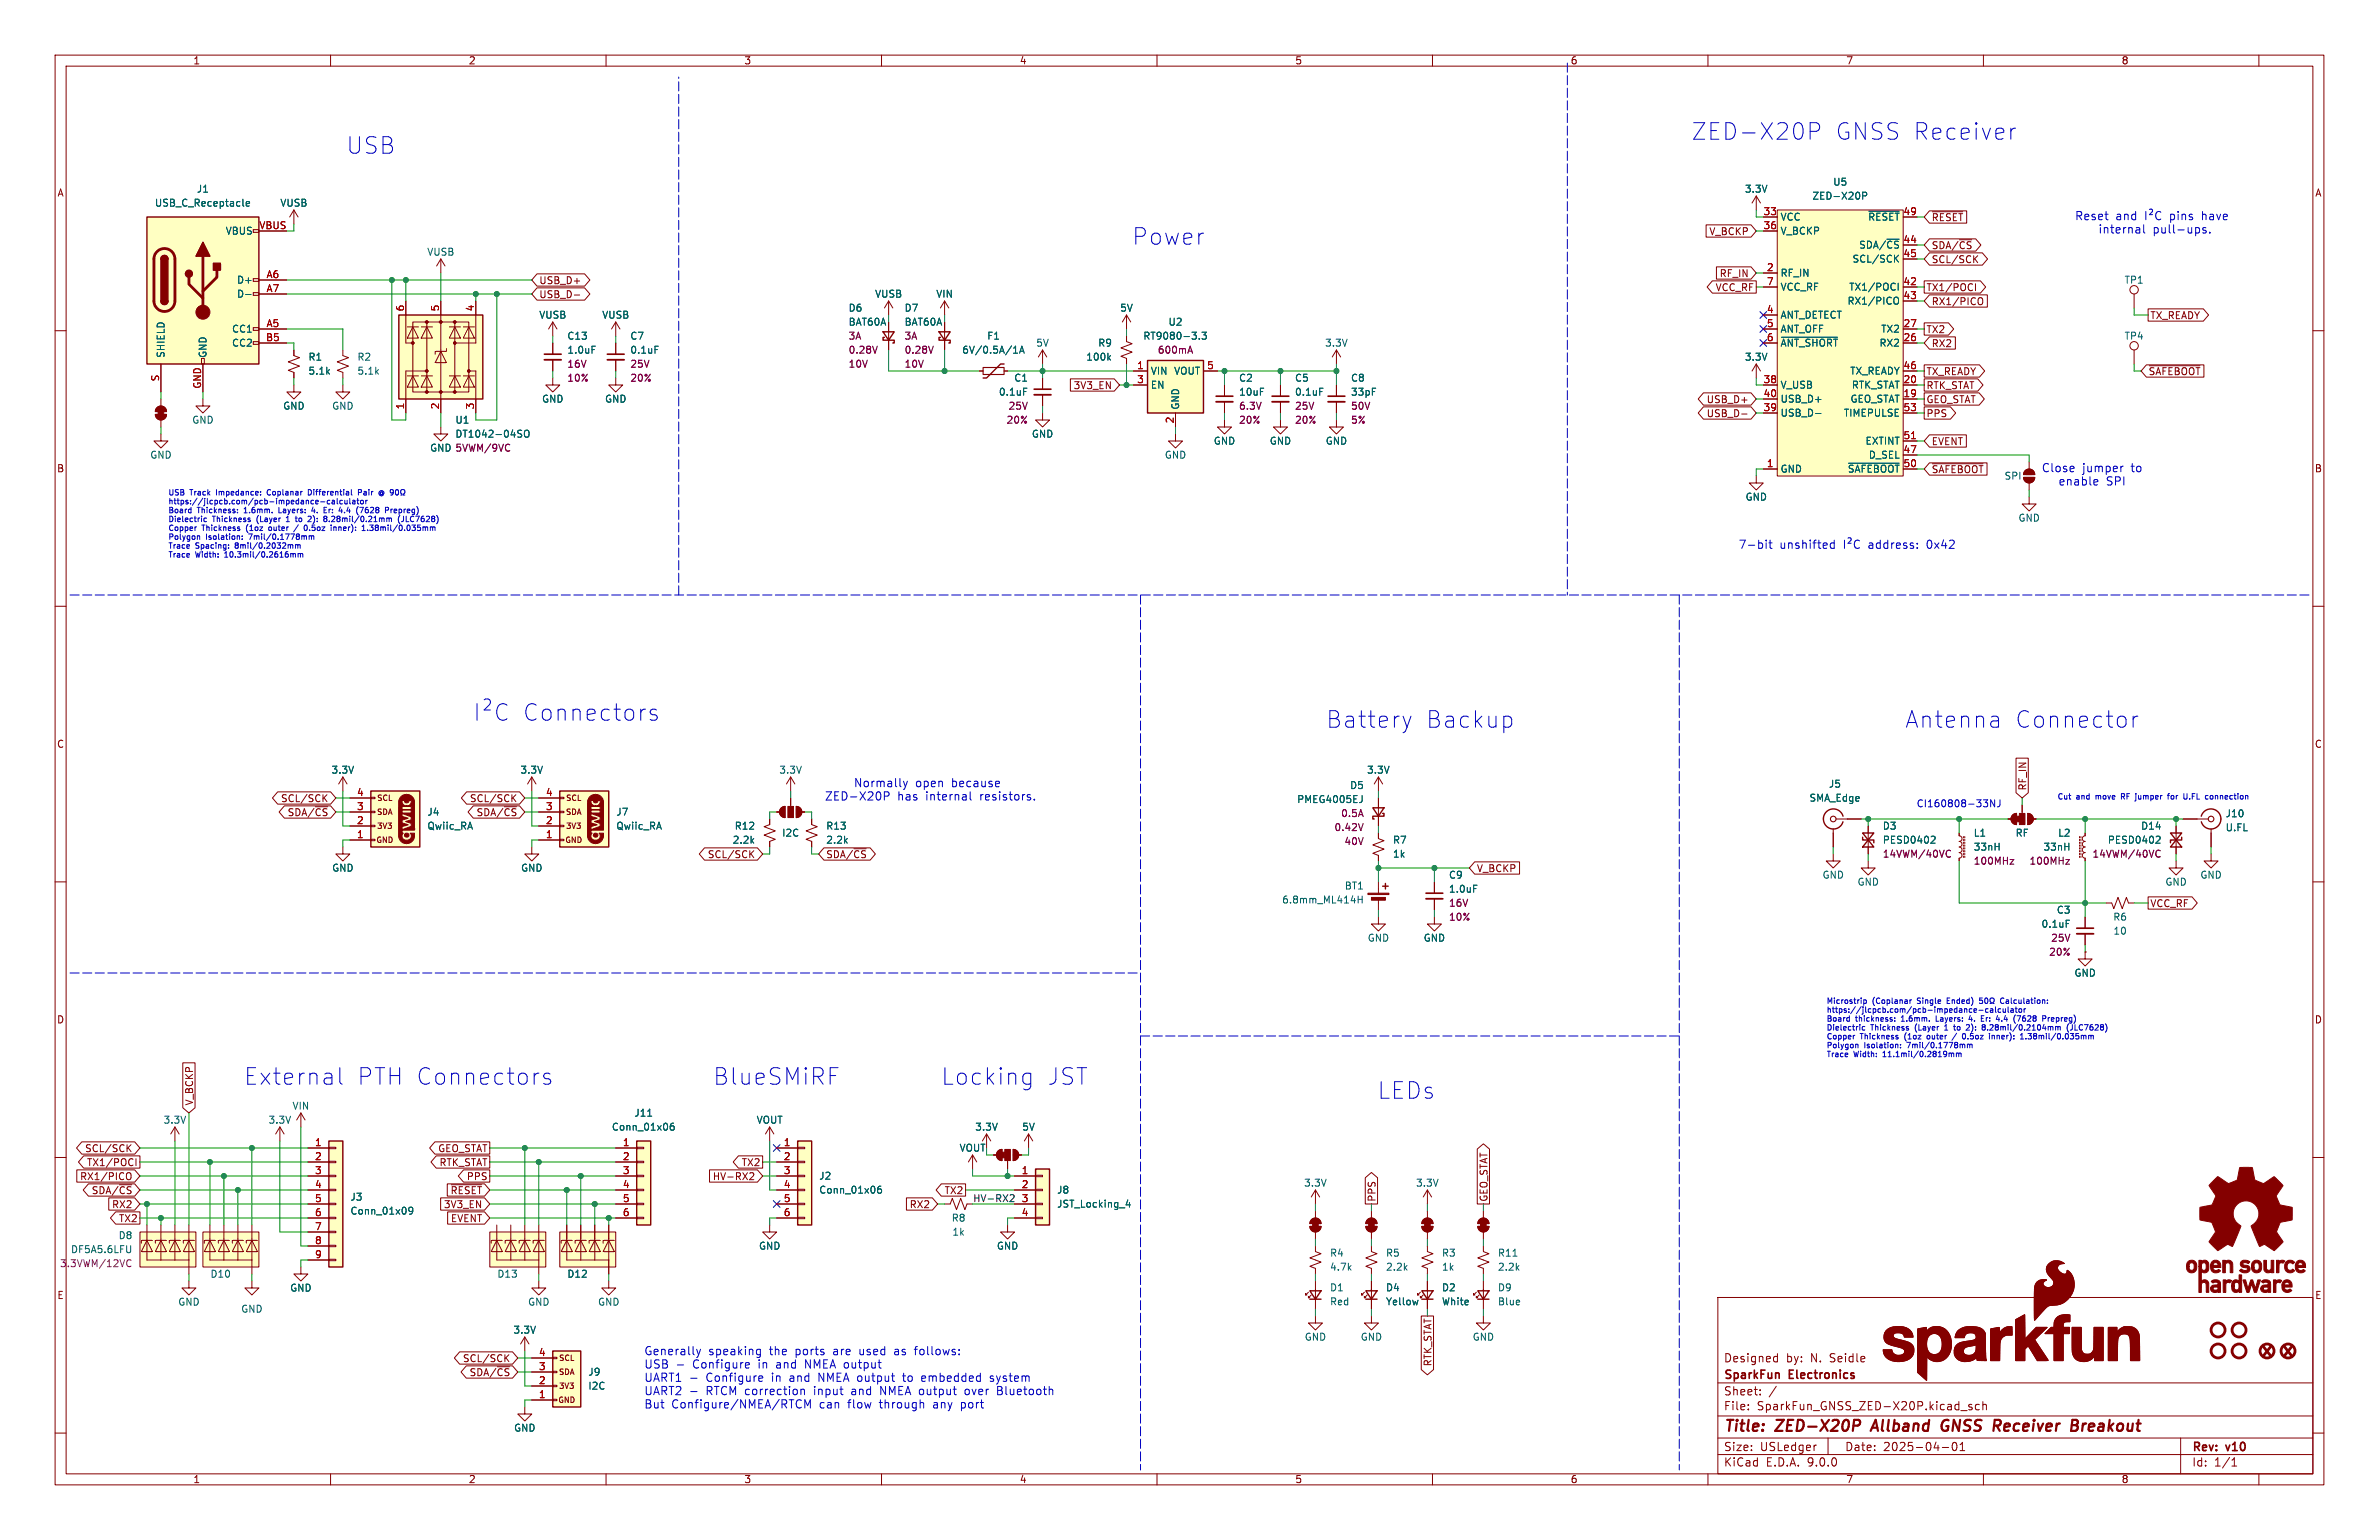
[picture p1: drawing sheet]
<svg xmlns="http://www.w3.org/2000/svg" width="432mm" height="279mm" viewBox="0 0 432 279" stroke-linecap="round" stroke-linejoin="round" font-family="sans-serif">
<defs><g id="words">
<g font-size="4.2" fill="#0000c2">
<text x="62.9" y="28.1">USB</text>
<text x="307.1" y="25.6">ZED-X20P</text>
<text x="333" y="25.6">GNSS Receiver</text>
<text x="205.5" y="44.7">Power</text>
<text x="94.8" y="131">Connectors</text>
<text x="240.7" y="132.3">Battery</text>
<text x="258.7" y="132.3">Backup</text>
<text x="345.8" y="132.3">Antenna</text>
<text x="365.7" y="132.3">Connector</text>
<text x="44.3" y="197.1">External</text>
<text x="64.7" y="197.1">PTH Connectors</text>
<text x="129.5" y="197.1">BlueSMiRF</text>
<text x="170.9" y="197.1">Locking</text>
<text x="190" y="197.1">JST</text>
<text x="250.1" y="199.6">LEDs</text>
</g>
<text font-size="3.5" fill="#840000" x="410" y="246.9">x x</text>
<g font-size="2.8" fill="#840000">
<text x="312.8" y="260.3">Title:</text>
<text x="322.5" y="260.3">ZED-X20P</text>
<text x="340.7" y="260.3">Allband</text>
<text x="354.1" y="260.3">GNSS</text>
<text x="364.3" y="260.3">Receiver</text>
<text x="379.2" y="260.3">Breakout</text>
</g>
<g font-size="2.1" fill="#0000c2">
<text x="376.5" y="40.2">Reset</text>
<text x="384" y="40.2">and</text>
<text x="394" y="40.2">pins</text>
<text x="400" y="40.2">have</text>
<text x="380.8" y="42.6">internal</text>
<text x="390.7" y="42.6">pull-ups.</text>
<text x="370.5" y="85.9">Close</text>
<text x="373.5" y="88.3">enable</text>
<text x="378" y="85.9">jumper</text>
<text x="382.3" y="88.3">SPI</text>
<text x="386.9" y="85.9">to</text>
<text x="315.5" y="99.8">7-bit</text>
<text x="323" y="99.8">unshifted</text>
<text x="339.3" y="99.8">address:</text>
<text x="350" y="99.8">0x42</text>
<text x="154.9" y="143">Normally</text>
<text x="166.1" y="143">open</text>
<text x="172.8" y="143">because</text>
<text x="149.7" y="145.4">ZED-X20P</text>
<text x="162.9" y="145.4">has</text>
<text x="168.1" y="145.4">internal</text>
<text x="178.1" y="145.4">resistors.</text>
<text x="116.8" y="246.1">Generally</text>
<text x="116.8" y="248.5">USB</text>
<text x="116.8" y="250.9">UART1 -</text>
<text x="125.8" y="248.5">Configure</text>
<text x="128.2" y="250.9">Configure</text>
<text x="128.6" y="246.1">speaking</text>
<text x="137.8" y="248.5">in</text>
<text x="139.7" y="246.1">the</text>
<text x="140.2" y="250.9">in</text>
<text x="141.2" y="248.5">and</text>
<text x="143.6" y="250.9">and</text>
<text x="144.5" y="246.1">ports</text>
<text x="146.6" y="248.5">NMEA output</text>
<text x="149" y="250.9">NMEA output</text>
<text x="151.5" y="246.1">are</text>
<text x="156.4" y="246.1">used</text>
<text x="162.9" y="246.1">as</text>
<text x="164.7" y="250.9">to</text>
<text x="166.8" y="246.1">follows:</text>
<text x="168.2" y="250.9">embedded</text>
<text x="180.8" y="250.9">system</text>
<text x="116.8" y="253.3">UART2 -</text>
<text x="116.8" y="255.7">But</text>
<text x="121.9" y="255.7">Configure/NMEA/RTCM</text>
<text x="128.2" y="253.3">RTCM correction</text>
<text x="148" y="253.3">input</text>
<text x="148.8" y="255.7">can</text>
<text x="154.1" y="255.7">flow</text>
<text x="155" y="253.3">and</text>
<text x="160" y="255.7">through</text>
<text x="160.4" y="253.3">NMEA output</text>
<text x="169.8" y="255.7">any</text>
<text x="175" y="255.7">port</text>
<text x="176" y="253.3">over</text>
<text x="182" y="253.3">Bluetooth</text>
</g>
<g font-size="2.1" fill="#840000">
<text x="312.8" y="250.6">SparkFun</text>
<text x="312.8" y="247.4">Designed</text>
<text x="324.2" y="247.4">by:</text>
<text x="324.8" y="250.6">Electronics</text>
<text x="328.7" y="247.4">N.</text>
<text x="332.3" y="247.4">Seidle</text>
<text x="312.8" y="256.1">File:</text>
<text x="312.8" y="253.4">Sheet:</text>
<text x="318.9" y="256.1">SparkFun_GNSS_ZED-X20P.kicad_sch</text>
<text x="312.8" y="263.5">Size:</text>
<text x="319.5" y="263.5">USLedger</text>
<text x="334.8" y="263.5">Date:</text>
<text x="341.8" y="263.5">2025-04-01</text>
<text x="397.8" y="263.7">Rev:</text>
<text x="404.2" y="263.7">v10</text>
<text x="312.8" y="266.3">KiCad</text>
<text x="320.5" y="266.3">E.D.A.</text>
<text x="328.1" y="266.3">9.0.0</text>
<text x="397.8" y="266.3">Id:</text>
<text x="401.9" y="266.3">1/1</text>
</g>
<g font-size="1.8" fill="#840000">
<text x="35" y="11.9">1</text>
<text x="85" y="11.9">2</text>
<text x="135" y="11.9">3</text>
<text x="185" y="11.9">4</text>
<text x="235" y="11.9">5</text>
<text x="285" y="11.9">6</text>
<text x="335" y="11.9">7</text>
<text x="385" y="11.9">8</text>
<text x="10.3" y="35.9">A</text>
<text x="420.1" y="35.9">A</text>
<text x="350.5" y="40.3">~{RESET}</text>
<text x="310.2" y="42.9">V_BCKP</text>
<text x="350.5" y="45.4">SDA/~{CS}</text>
<text x="350.5" y="47.9">SCL/SCK</text>
<text x="97.8" y="51.8">USB_D+</text>
<text x="311.3" y="53">VCC_RF</text>
<text x="312" y="50.5">RF_IN</text>
<text x="349.6" y="53">TX1/POCI</text>
<text x="97.8" y="54.3">USB_D-</text>
<text x="350.5" y="55.6">RX1/PICO</text>
<text x="390.2" y="58.1">TX_READY</text>
<text x="349.6" y="60.6">TX2</text>
<text x="350.5" y="63.2">RX2</text>
<text x="194.8" y="70.8">3V3_EN</text>
<text x="349.6" y="68.3">TX_READY</text>
<text x="349.6" y="70.8">RTK_STAT</text>
<text x="389.9" y="68.3">~{SAFEBOOT}</text>
<text x="309.7" y="75.9">USB_D-</text>
<text x="309.7" y="73.3">USB_D+</text>
<text x="349.6" y="73.3">GEO_STAT</text>
<text x="349.6" y="75.9">PPS</text>
<text x="350.5" y="81">EVENT</text>
<text x="10.3" y="85.9">B</text>
<text x="350.5" y="86">~{SAFEBOOT}</text>
<text x="420.1" y="85.9">B</text>
<text x="10.3" y="135.9">C</text>
<text x="420.1" y="135.9">C</text>
<text x="368" y="143.5" transform="rotate(-90 368 143.5)">RF_IN</text>
<text x="50.9" y="145.7">SCL/SCK</text>
<text x="52.1" y="148.3">SDA/~{CS}</text>
<text x="85.2" y="145.7">SCL/SCK</text>
<text x="86.4" y="148.3">SDA/~{CS}</text>
<text x="128.4" y="155.9">SCL/SCK</text>
<text x="149.9" y="155.9">SDA/~{CS}</text>
<text x="268" y="158.4">V_BCKP</text>
<text x="390.2" y="164.8">VCC_RF</text>
<text x="10.3" y="185.9">D</text>
<text x="420.1" y="185.9">D</text>
<text x="35.2" y="200.7" transform="rotate(-90 35.2 200.7)">V_BCKP</text>
<text x="15.3" y="209.2">SCL/SCK</text>
<text x="79.4" y="209.2">GEO_STAT</text>
<text x="14.4" y="214.3">RX1/PICO</text>
<text x="15.7" y="211.8">TX1/POCI</text>
<text x="79.7" y="211.8">RTK_STAT</text>
<text x="84.6" y="214.3">PPS</text>
<text x="129.3" y="214.3">HV-RX2</text>
<text x="134.5" y="211.8">TX2</text>
<text x="16.5" y="216.9">SDA/~{CS}</text>
<text x="20.2" y="219.4">RX2</text>
<text x="21.5" y="221.9">TX2</text>
<text x="80.5" y="219.4">3V3_EN</text>
<text x="81.7" y="216.9">~{RESET}</text>
<text x="81.7" y="221.9">EVENT</text>
<text x="165" y="219.4">RX2</text>
<text x="171.4" y="216.9">TX2</text>
<text x="249.9" y="218.1" transform="rotate(-90 249.9 218.1)">PPS</text>
<text x="270.2" y="218.1" transform="rotate(-90 270.2 218.1)">GEO_STAT</text>
<text x="10.3" y="235.9">E</text>
<text x="420.1" y="235.9">E</text>
<text x="83.9" y="247.3">SCL/SCK</text>
<text x="85.1" y="249.9">SDA/~{CS}</text>
<text x="260" y="248" transform="rotate(-90 260 248)">RTK_STAT</text>
<text x="35" y="269.3">1</text>
<text x="85" y="269.3">2</text>
<text x="135" y="269.3">3</text>
<text x="185" y="269.3">4</text>
<text x="235" y="269.3">5</text>
<text x="285" y="269.3">6</text>
<text x="335" y="269.3">7</text>
<text x="385" y="269.3">8</text>
</g>
<g font-size="1.8" fill="#006464">
<text x="35.6" y="35.2">J1</text>
<text x="316.6" y="35.2">3.3V</text>
<text x="332.6" y="33.9">U5</text>
<text x="28" y="37.7">USB_C_Receptacle</text>
<text x="50.8" y="37.7">VUSB</text>
<text x="323.1" y="40.2">VCC</text>
<text x="328.9" y="36.4">ZED-X20P</text>
<text x="339" y="40.2">~{RESET}</text>
<text x="40.9" y="42.8">VBUS</text>
<text x="77.5" y="46.6">VUSB</text>
<text x="323.1" y="42.8">V_BCKP</text>
<text x="336.1" y="47.9">SCL/SCK</text>
<text x="337.4" y="45.3">SDA/~{CS}</text>
<text x="42.9" y="51.7">D+</text>
<text x="323.1" y="50.4">RF_IN</text>
<text x="323.1" y="52.9">VCC_RF</text>
<text x="335.5" y="52.9">TX1/POCI</text>
<text x="385.5" y="51.7">TP1</text>
<text x="42.9" y="54.2">D-</text>
<text x="97.8" y="58">VUSB</text>
<text x="109.2" y="58">VUSB</text>
<text x="153.9" y="56.7">D6</text>
<text x="153.9" y="59.3">BAT60A</text>
<text x="158.7" y="54.2">VUSB</text>
<text x="164.1" y="56.7">D7</text>
<text x="164.1" y="59.3">BAT60A</text>
<text x="169.8" y="54.2">VIN</text>
<text x="203.2" y="56.7">5V</text>
<text x="212" y="59.3">U2</text>
<text x="323.1" y="58">ANT_DETECT</text>
<text x="335.2" y="55.5">RX1/PICO</text>
<text x="30.1" y="65" transform="rotate(-90 30.1 65)">SHIELD</text>
<text x="37.7" y="65" transform="rotate(-90 37.7 65)">GND</text>
<text x="42" y="60.6">CC1</text>
<text x="42" y="63.1">CC2</text>
<text x="55.9" y="65.6">R1</text>
<text x="64.8" y="65.6">R2</text>
<text x="102.9" y="61.8">C13</text>
<text x="102.9" y="64.4">1.0uF</text>
<text x="114.3" y="61.8">C7</text>
<text x="114.3" y="64.4">0.1uF</text>
<text x="174.6" y="64.4">6V/0.5A/1A</text>
<text x="179.1" y="61.8">F1</text>
<text x="188" y="63.1">5V</text>
<text x="197.1" y="65.6">100k</text>
<text x="199.2" y="63.1">R9</text>
<text x="207.4" y="61.8">RT9080-3.3</text>
<text x="240.4" y="63.1">3.3V</text>
<text x="316.6" y="65.6">3.3V</text>
<text x="323.1" y="60.6">ANT_OFF</text>
<text x="323.1" y="63.1">~{ANT_SHORT}</text>
<text x="341" y="63.1">RX2</text>
<text x="341.3" y="60.6">TX2</text>
<text x="385.5" y="61.8">TP4</text>
<text x="55.9" y="68.2">5.1k</text>
<text x="64.8" y="68.2">5.1k</text>
<text x="181.2" y="72">0.1uF</text>
<text x="184" y="69.4">C1</text>
<text x="208.8" y="68.2">VIN</text>
<text x="208.8" y="70.7">EN</text>
<text x="213" y="68.2">VOUT</text>
<text x="224.8" y="69.4">C2</text>
<text x="224.8" y="72">10uF</text>
<text x="235" y="69.4">C5</text>
<text x="235" y="72">0.1uF</text>
<text x="245.1" y="69.4">C8</text>
<text x="245.1" y="72">33pF</text>
<text x="323.1" y="70.7">V_USB</text>
<text x="335.7" y="68.2">TX_READY</text>
<text x="336" y="70.7">RTK_STAT</text>
<text x="34.8" y="77.1">GND</text>
<text x="51.3" y="74.5">GND</text>
<text x="60.2" y="74.5">GND</text>
<text x="82.6" y="77.1">U1</text>
<text x="98.3" y="73.3">GND</text>
<text x="109.7" y="73.3">GND</text>
<text x="214.2" y="74.4" transform="rotate(-90 214.2 74.4)">GND</text>
<text x="323.1" y="73.3">USB_D+</text>
<text x="323.1" y="75.8">USB_D-</text>
<text x="334.6" y="75.8">TIMEPULSE</text>
<text x="335.8" y="73.3">GEO_STAT</text>
<text x="27.2" y="83.4">GND</text>
<text x="78" y="82.1">GND 5VWM/9VC</text>
<text x="82.6" y="79.6">DT1042-04SO</text>
<text x="187.2" y="79.6">GND</text>
<text x="211.3" y="83.4">GND</text>
<text x="220.2" y="80.9">GND</text>
<text x="230.4" y="80.9">GND</text>
<text x="240.5" y="80.9">GND</text>
<text x="338.5" y="80.9">EXTINT</text>
<text x="339.1" y="83.4">D_SEL</text>
<text x="323.1" y="86">GND</text>
<text x="335.3" y="86">~{SAFEBOOT}</text>
<text x="363.7" y="87.2">SPI</text>
<text x="316.7" y="91">GND</text>
<text x="366.3" y="94.8">GND</text>
<text x="60.1" y="140.6">3.3V</text>
<text x="94.4" y="140.6">3.3V</text>
<text x="141.4" y="140.6">3.3V</text>
<text x="245" y="143.4">D5</text>
<text x="248" y="140.6">3.3V</text>
<text x="331.9" y="143.1">J5</text>
<text x="77.5" y="148.2">J4</text>
<text x="111.8" y="148.2">J7</text>
<text x="235.3" y="145.9">PMEG4005EJ</text>
<text x="328.3" y="145.6">SMA_Edge</text>
<text x="403.9" y="148.5">J10</text>
<text x="77.5" y="150.7">Qwiic_RA</text>
<text x="111.8" y="150.7">Qwiic_RA</text>
<text x="132.9" y="153.3">2.2k</text>
<text x="133.3" y="150.7">R12</text>
<text x="141.9" y="152">I2C</text>
<text x="149.9" y="153.3">2.2k</text>
<text x="149.9" y="150.7">R13</text>
<text x="252.7" y="153.3">R7</text>
<text x="252.7" y="155.8">1k</text>
<text x="341.6" y="150.7">D3</text>
<text x="341.6" y="153.3">PESD0402</text>
<text x="358.1" y="154.5">33nH</text>
<text x="358.1" y="152">L1</text>
<text x="365.7" y="152">RF</text>
<text x="370.8" y="154.5">33nH</text>
<text x="373.5" y="152">L2</text>
<text x="382.5" y="153.3">PESD0402</text>
<text x="388.5" y="150.7">D14</text>
<text x="403.9" y="151">U.FL</text>
<text x="60.2" y="158.3">GND</text>
<text x="94.5" y="158.3">GND</text>
<text x="244" y="161.6">BT1</text>
<text x="262.9" y="159.6">C9</text>
<text x="330.7" y="159.6">GND</text>
<text x="337.1" y="160.9">GND</text>
<text x="392.9" y="160.9">GND</text>
<text x="399.3" y="159.6">GND</text>
<text x="232.6" y="164.1">6.8mm_ML414H</text>
<text x="262.9" y="162.2">1.0uF</text>
<text x="373.2" y="166">C3</text>
<text x="383.5" y="167.2">R6</text>
<text x="248.2" y="171">GND</text>
<text x="258.3" y="171">GND</text>
<text x="370.4" y="168.5">0.1uF</text>
<text x="383.5" y="169.8">10</text>
<text x="376.4" y="177.4">GND</text>
<text x="53" y="201.5">VIN</text>
<text x="115" y="202.8">J11</text>
<text x="29.6" y="204.1">3.3V</text>
<text x="48.6" y="204.1">3.3V</text>
<text x="111" y="205.3">Conn_01x06</text>
<text x="137.2" y="204.1">VOUT</text>
<text x="174.1" y="209.1">VOUT</text>
<text x="176.9" y="205.3">3.3V</text>
<text x="185.4" y="205.3">5V</text>
<text x="148.6" y="214.2">J2</text>
<text x="236.6" y="215.5">3.3V</text>
<text x="256.9" y="215.5">3.3V</text>
<text x="63.5" y="218">J3</text>
<text x="63.5" y="220.6">Conn_01x09</text>
<text x="148.6" y="216.8">Conn_01x06</text>
<text x="172.6" y="221.8">R8</text>
<text x="191.8" y="216.8">J8</text>
<text x="191.8" y="219.3">JST_Locking_4</text>
<text x="12.8" y="227.6">DF5A5.6LFU</text>
<text x="21.4" y="225">D8</text>
<text x="137.7" y="226.9">GND</text>
<text x="172.8" y="224.4">1k</text>
<text x="180.8" y="226.9">GND</text>
<text x="38.1" y="232">D10</text>
<text x="90.2" y="232">D13</text>
<text x="102.9" y="232">D12</text>
<text x="241.3" y="228.2">R4</text>
<text x="241.3" y="230.7">4.7k</text>
<text x="251.5" y="228.2">R5</text>
<text x="251.5" y="230.7">2.2k</text>
<text x="261.6" y="228.2">R3</text>
<text x="261.6" y="230.7">1k</text>
<text x="271.8" y="230.7">2.2k</text>
<text x="271.8" y="228.2">R11</text>
<text x="32.3" y="237.1">GND</text>
<text x="43.7" y="238.4">GND</text>
<text x="52.6" y="234.5">GND</text>
<text x="95.8" y="237.1">GND</text>
<text x="108.5" y="237.1">GND</text>
<text x="241.3" y="234.5">D1</text>
<text x="241.3" y="237">Red</text>
<text x="251.5" y="234.5">D4</text>
<text x="251.5" y="237">Yellow</text>
<text x="261.6" y="234.5">D2</text>
<text x="261.6" y="237">White</text>
<text x="271.8" y="234.5">D9</text>
<text x="271.8" y="237">Blue</text>
<text x="93.1" y="242.2">3.3V</text>
<text x="236.7" y="243.4">GND</text>
<text x="246.9" y="243.4">GND</text>
<text x="267.2" y="243.4">GND</text>
<text x="106.7" y="249.8">J9</text>
<text x="106.7" y="252.3">I2C</text>
<text x="93.2" y="259.9">GND</text>
</g>
<g font-size="1.8" fill="#a90000">
<text x="47" y="41.7">VBUS</text>
<text x="320" y="39.1">33</text>
<text x="320" y="41.7">36</text>
<text x="345.4" y="39.1">49</text>
<text x="345.4" y="44.2">44</text>
<text x="345.4" y="46.7">45</text>
<text x="48.3" y="50.5">A6</text>
<text x="48.3" y="53.1">A7</text>
<text x="320.6" y="49.3">2</text>
<text x="320.6" y="51.8">7</text>
<text x="345.4" y="51.8">42</text>
<text x="48.3" y="59.4">A5</text>
<text x="73.4" y="56.6" transform="rotate(-90 73.4 56.6)">6</text>
<text x="79.8" y="56.6" transform="rotate(-90 79.8 56.6)">5</text>
<text x="86.1" y="56.6" transform="rotate(-90 86.1 56.6)">4</text>
<text x="320.6" y="56.9">4</text>
<text x="320.6" y="59.4">5</text>
<text x="345.4" y="54.4">43</text>
<text x="345.4" y="59.4">27</text>
<text x="48.2" y="62">B5</text>
<text x="320.6" y="62">6</text>
<text x="345.4" y="62">26</text>
<text x="29" y="69.3" transform="rotate(-90 29 69.3)">S</text>
<text x="36.6" y="70.6" transform="rotate(-90 36.6 70.6)">GND</text>
<text x="206.3" y="67.1">1</text>
<text x="206.3" y="69.6">3</text>
<text x="219" y="67.1">5</text>
<text x="320" y="69.6">38</text>
<text x="345.4" y="67.1">46</text>
<text x="345.4" y="69.6">20</text>
<text x="73.4" y="74.4" transform="rotate(-90 73.4 74.4)">1</text>
<text x="79.8" y="74.4" transform="rotate(-90 79.8 74.4)">2</text>
<text x="86.1" y="74.4" transform="rotate(-90 86.1 74.4)">3</text>
<text x="213.1" y="76.9" transform="rotate(-90 213.1 76.9)">2</text>
<text x="320" y="72.1">40</text>
<text x="320" y="74.7">39</text>
<text x="345.4" y="72.1">19</text>
<text x="345.4" y="74.7">53</text>
<text x="345.4" y="79.8">51</text>
<text x="345.4" y="82.3">47</text>
<text x="320.6" y="84.8">1</text>
<text x="345.4" y="84.8">50</text>
<text x="64.7" y="144.5">4</text>
<text x="64.7" y="147.1">3</text>
<text x="64.7" y="149.6">2</text>
<text x="99" y="144.5">4</text>
<text x="99" y="147.1">3</text>
<text x="99" y="149.6">2</text>
<text x="64.7" y="152.1">1</text>
<text x="99" y="152.1">1</text>
<text x="57.1" y="208">1</text>
<text x="113" y="208">1</text>
<text x="142.2" y="208">1</text>
<text x="57.1" y="210.6">2</text>
<text x="57.1" y="213.1">3</text>
<text x="57.1" y="215.6">4</text>
<text x="113" y="210.6">2</text>
<text x="113" y="213.1">3</text>
<text x="113" y="215.6">4</text>
<text x="142.2" y="210.6">2</text>
<text x="142.2" y="213.1">3</text>
<text x="142.2" y="215.6">4</text>
<text x="185.3" y="213.1">1</text>
<text x="185.3" y="215.6">2</text>
<text x="57.1" y="218.2">5</text>
<text x="57.1" y="220.7">6</text>
<text x="113" y="218.2">5</text>
<text x="113" y="220.7">6</text>
<text x="142.2" y="218.2">5</text>
<text x="142.2" y="220.7">6</text>
<text x="185.3" y="218.2">3</text>
<text x="185.3" y="220.7">4</text>
<text x="57.1" y="223.3">7</text>
<text x="57.1" y="225.8">8</text>
<text x="57.1" y="228.3">9</text>
<text x="97.7" y="246.1">4</text>
<text x="97.7" y="248.7">3</text>
<text x="97.7" y="251.2">2</text>
<text x="97.7" y="253.7">1</text>
</g>
<g font-size="1.8" fill="#840084">
<text x="153.9" y="61.8">3A</text>
<text x="153.9" y="64.4">0.28V</text>
<text x="164.1" y="61.8">3A</text>
<text x="164.1" y="64.4">0.28V</text>
<text x="210.1" y="64.4">600mA</text>
<text x="102.9" y="66.9">16V</text>
<text x="102.9" y="69.4">10%</text>
<text x="114.3" y="66.9">25V</text>
<text x="114.3" y="69.4">20%</text>
<text x="153.9" y="66.9">10V</text>
<text x="164.1" y="66.9">10V</text>
<text x="182.6" y="77.1">20%</text>
<text x="183" y="74.5">25V</text>
<text x="224.8" y="74.5">6.3V</text>
<text x="224.8" y="77.1">20%</text>
<text x="235" y="74.5">25V</text>
<text x="235" y="77.1">20%</text>
<text x="245.1" y="77.1">5%</text>
<text x="245.1" y="74.5">50V</text>
<text x="243.3" y="148.4">0.5A</text>
<text x="242.1" y="151">0.42V</text>
<text x="243.9" y="153.5">40V</text>
<text x="341.6" y="155.8">14VWM/40VC</text>
<text x="379.7" y="155.8">14VWM/40VC</text>
<text x="358.1" y="157.1">100MHz</text>
<text x="368.3" y="157.1">100MHz</text>
<text x="262.9" y="164.7">16V</text>
<text x="262.9" y="167.2">10%</text>
<text x="371.8" y="173.6">20%</text>
<text x="372.2" y="171">25V</text>
<text x="10.8" y="230.1">3.3VWM/12VC</text>
</g>
<text font-size="1.8" fill="#0000c2" x="347.8" y="146.7">CI160808-33NJ</text>
<text font-size="1.8" fill="#0f0f0f" x="176.5" y="218.2">HV-RX2</text>
<g font-size="1.4" fill="#0000c2">
<text x="30.5" y="90.1">USB</text>
<text x="30.5" y="91.7">https://jlcpcb.com/pcb-impedance-calculator</text>
<text x="30.5" y="93.3">Board</text>
<text x="30.5" y="94.9">Dielectric</text>
<text x="34.5" y="90.1">Track</text>
<text x="35.8" y="93.3">Thickness:</text>
<text x="38.6" y="94.9">Thickness</text>
<text x="39.5" y="90.1">Impedance:</text>
<text x="44.5" y="93.3">1.6mm.</text>
<text x="46.8" y="94.9">(Layer</text>
<text x="49" y="90.1">Coplanar</text>
<text x="51.1" y="93.3">Layers:</text>
<text x="52.4" y="94.9">1</text>
<text x="54.4" y="94.9">to</text>
<text x="56.7" y="90.1">Differential</text>
<text x="56.9" y="94.9">2):</text>
<text x="57.3" y="93.3">4.</text>
<text x="59.8" y="93.3">Er:</text>
<text x="60" y="94.9">8.28mil/0.21mm</text>
<text x="62.8" y="93.3">4.4</text>
<text x="66" y="90.1">Pair</text>
<text x="66.2" y="93.3">(7628</text>
<text x="71.7" y="93.3">Prepreg)</text>
<text x="73.8" y="94.9">(JLC7628)</text>
<text x="30.5" y="96.5">Copper</text>
<text x="30.5" y="98.1">Polygon</text>
<text x="30.5" y="99.8">Trace</text>
<text x="30.5" y="101.4">Trace</text>
<text x="35.5" y="99.8">Spacing:</text>
<text x="35.5" y="101.4">Width:</text>
<text x="36.7" y="96.5">Thickness</text>
<text x="37.4" y="98.1">Isolation:</text>
<text x="41" y="101.4">10.3mil/0.2616mm</text>
<text x="42.9" y="99.8">8mil/0.2032mm</text>
<text x="44.9" y="96.5">(1oz</text>
<text x="45.4" y="98.1">7mil/0.1778mm</text>
<text x="49.3" y="96.5">outer</text>
<text x="54.1" y="96.5">/</text>
<text x="56.2" y="96.5">0.5oz</text>
<text x="61.3" y="96.5">inner):</text>
<text x="67.2" y="96.5">1.38mil/0.035mm</text>
<text x="373.4" y="145.3">Cut</text>
<text x="376.9" y="145.3">and</text>
<text x="380.6" y="145.3">move</text>
<text x="385.5" y="145.3">RF</text>
<text x="388.4" y="145.3">jumper</text>
<text x="394.5" y="145.3">for</text>
<text x="397.6" y="145.3">U.FL</text>
<text x="401.8" y="145.3">connection</text>
<text x="331.5" y="182.3">Microstrip</text>
<text x="331.5" y="183.9">https://jlcpcb.com/pcb-impedance-calculator</text>
<text x="331.5" y="185.6">Board</text>
<text x="336.8" y="185.6">thickness:</text>
<text x="339.9" y="182.3">(Coplanar</text>
<text x="345.3" y="185.6">1.6mm.</text>
<text x="348.2" y="182.3">Single</text>
<text x="351.9" y="185.6">Layers:</text>
<text x="353.9" y="182.3">Ended)</text>
<text x="358.1" y="185.6">4.</text>
<text x="360.6" y="185.6">Er:</text>
<text x="363.6" y="185.6">4.4</text>
<text x="364.1" y="182.3">Calculation:</text>
<text x="367" y="185.6">(7628</text>
<text x="372.5" y="185.6">Prepreg)</text>
<text x="331.5" y="187.2">Dielectric</text>
<text x="331.5" y="188.8">Copper</text>
<text x="331.5" y="190.4">Polygon</text>
<text x="331.5" y="192">Trace</text>
<text x="336.5" y="192">Width:</text>
<text x="337.7" y="188.8">Thickness</text>
<text x="338.4" y="190.4">Isolation:</text>
<text x="339.6" y="187.2">Thickness</text>
<text x="342" y="192">11.1mil/0.2819mm</text>
<text x="345.9" y="188.8">(1oz</text>
<text x="346.4" y="190.4">7mil/0.1778mm</text>
<text x="347.8" y="187.2">(Layer</text>
<text x="350.2" y="188.8">outer</text>
<text x="353.4" y="187.2">1</text>
<text x="355.1" y="188.8">/</text>
<text x="355.4" y="187.2">to</text>
<text x="357.2" y="188.8">0.5oz</text>
<text x="357.9" y="187.2">2):</text>
<text x="361" y="187.2">8.28mil/0.2104mm</text>
<text x="362.3" y="188.8">inner):</text>
<text x="368.2" y="188.8">1.38mil/0.035mm</text>
<text x="376.7" y="187.2">(JLC7628)</text>
</g>
<g font-size="1.4" fill="#840000">
<text x="68.3" y="148">SDA</text>
<text x="68.3" y="145.5">SCL</text>
<text x="102.6" y="148">SDA</text>
<text x="102.6" y="145.5">SCL</text>
<text x="68.2" y="153.1">GND</text>
<text x="68.3" y="150.6">3V3</text>
<text x="102.5" y="153.1">GND</text>
<text x="102.6" y="150.6">3V3</text>
<text x="101.3" y="249.6">SDA</text>
<text x="101.4" y="247.1">SCL</text>
<text x="101.2" y="254.7">GND</text>
<text x="101.4" y="252.2">3V3</text>
</g>
</g></defs>
<g fill="none" stroke="#840000" stroke-width=".18">
<path d="M10 10h411.8v259.4h-411.8zM12 12h407.8v255.4h-407.8zM60 10v2M110 10v2M160 10v2M210 10v2M260 10v2M310 10v2M360 10v2M410 10v2M10 60h2M419.8 60h2"/>
<path d="M10 110h2M419.8 110h2M10 160h2M419.8 160h2M10 210h2M139.7 204.5l-.8 1.2M139.7 204.5l.8 1.2M139.7 204.5v2.5M419.8 210h2M311.8 235.4h108v32h-108zM10 260h2M311.8 256.9h108"/>
<path d="M311.8 250.9h108M317.3 255.6v.2M317.3 254.9v.1M319.5 252.9v.2M319.5 252.2v.1M322.2 246.1l.4 .1M322.4 251.5l-1.3 1.9M322.6 245.6v1.5M322.6 247l-.4 .1M355.9 255.9h1.1M357.9 254.9l-.4-.1-.2 .2 .1 .2 .5 .2v.3h-.6M359.3 254.9l-.5-.1-.3 .3v.4l.2 .2h.6"/>
<path d="M359.9 254.9l.2-.1 .4 .1v.9M359.9 254.3v1.5M419.8 260h2M60 267.4v2M110 267.4v2M160 267.4v2M210 267.4v2M260 267.4v2M310 267.4v2M311.8 263.9h108M311.8 260.9h108M329.5 262.2h.2"/>
<path d="M331.8 260.9v3M352.5 262.6h1.2M354.5 261.8l.2-.1a.8 .8 0 0 1 .5 .7 .8 .8 0 0 1-.5 .8l-.2-.2-.2-.4zM355.8 263.2h.8M355.8 262.1l.4-.4v1.5M360 267.4v2M395.8 260.9v6.5M405.1 266h.9M405.1 264.9l.4-.4v1.5M410 267.4v2"/>
</g>
<path d="M336.5 257.6l1 .1a.58 .58 0 0 1-.3 1h-.8M340.4 257.6l-.9 2M353.3 258.7h.3M353.5 257.6a1.13 1.13 0 0 0-1 .7 1.13 1.13 0 0 0 .2 1.2l.3 .1 .4-.1M363 257.7a.53 .53 0 0 1 0 .8M377.1 257.8v.4M378.1 258.3l-.2 1.3M378.5 258.3l-.5 .4" fill="none" stroke="#840000" stroke-width=".4"/>
<g fill="none" stroke="#840000" stroke-width=".51">
<circle cx="402.6" cy="241.3" r="1.27"/>
<circle cx="406.4" cy="241.3" r="1.27"/>
<circle cx="406.4" cy="245.1" r="1.27"/>
</g>
<g fill="#840000" stroke="#840000" stroke-width=".18">
<path d="M397.1 228.9a.97 .97 0 0 1 1.2-.1 .97 .97 0 0 1 .4 1.1 .94 .94 0 0 1-1 1 .94 .94 0 0 1-.8-1.1h.4a.5 .5 0 0 0 .5 .7 .5 .5 0 0 0 .5-.7 .49 .49 0 0 0-.5-.7 .49 .49 0 0 0-.5 .7h-.4v-.5z"/>
<path d="M399.1 228.7h.5v.2a.81 .81 0 0 1 .9-.2 .81 .81 0 0 1 .4 1 .86 .86 0 0 1-.2 1 .86 .86 0 0 1-1.1 0v1.7a.81 .81 0 0 1 1-.1 .81 .81 0 0 1 .3 1v1.2h-.4l-.1-1a.5 .5 0 0 0-.1-.7 .5 .5 0 0 0-.7 .1v1.6h-.5v-4.7h.5a.47 .47 0 0 0 .3 .7 .47 .47 0 0 0 .5-.6 .49 .49 0 0 0-.1-.7 .49 .49 0 0 0-.7 .1v.5h-.5z"/>
<path d="M401.4 232.5a.99 .99 0 0 1 1.2-.2 .99 .99 0 0 1 .4 1.2v1h-.4v-.2l-.3 .2a.78 .78 0 0 1-1.1-.8h.5a.47 .47 0 0 0 .5 .3 .47 .47 0 0 0 .4-.5 .76 .76 0 0 0-.9 .2h-.5a.77 .77 0 0 1 1-.6h.4a.52 .52 0 0 0-.4-.5 .52 .52 0 0 0-.5 .2z"/>
<path d="M401.5 228.9a.92 .92 0 0 1 1-.2 .92 .92 0 0 1 .6 .9v.4h-1.4a.65 .65 0 0 0 .4 .5 .65 .65 0 0 0 .7-.2l.2 .3a1.05 1.05 0 0 1-1.3 .2 1.05 1.05 0 0 1-.5-1.2h1.4a.47 .47 0 0 0-.5-.5 .47 .47 0 0 0-.4 .5h-.5z"/>
<path d="M403.4 228.7h.5v.2a.84 .84 0 0 1 1-.1 .84 .84 0 0 1 .4 1v1.1h-.5v-1.1a.48 .48 0 0 0-.4-.7 .48 .48 0 0 0-.5 .7v1.1h-.5z"/>
<path d="M403.5 232.2h.5v.2a.78 .78 0 0 1 1.1 0l-.4 .4a.53 .53 0 0 0-.6 0 .53 .53 0 0 0-.1 .7v1h-.5z"/>
<path d="M406.4 231.3h.5v3.2h-.5v-.2a.84 .84 0 0 1-1 0 .84 .84 0 0 1-.3-1h.4a.48 .48 0 0 0 .5 .7 .48 .48 0 0 0 .4-.7 .48 .48 0 0 0-.4-.7 .48 .48 0 0 0-.5 .7h-.4a.83 .83 0 0 1 .3-1 .83 .83 0 0 1 1 .1z"/>
<path d="M406.8 228.8l.3-.1h.6l.6 .2-.2 .4-.2-.1a.52 .52 0 0 0-.8 .1l.1 .2a1.01 1.01 0 0 1 1.2 .7 1.05 1.05 0 0 1-1.8 .5l-.1-.2 .3-.3a.7 .7 0 0 0 1.1 0l-.3-.2a.73 .73 0 0 1-.8-.3 .73 .73 0 0 1 0-.9z"/>
<path d="M407.1 232.2h.5l.4 1.5 .4-1a.37 .37 0 0 1 .1-.4 .37 .37 0 0 1 .4-.1l.5 1.5 .4-1.5h.5l-.7 2.3h-.4l-.5-1.6-.3 1.1a.39 .39 0 0 1-.2 .4 .39 .39 0 0 1-.4 .1z"/>
<path d="M409 228.8a.98 .98 0 0 1 1.2 0 .98 .98 0 0 1 .3 1.2 .92 .92 0 0 1-.9 .9 .92 .92 0 0 1-.9-1h.4a.49 .49 0 0 0 .6 .6 .49 .49 0 0 0 .4-.7 .49 .49 0 0 0-.5-.7 .49 .49 0 0 0-.5 .6v.2h-.4v-.7z"/>
<path d="M410.5 232.5a.97 .97 0 0 1 1.2-.3 .97 .97 0 0 1 .4 1.3v1h-.4v-.2a.81 .81 0 0 1-1.4-.5h.5a.48 .48 0 0 0 .5 .3 .48 .48 0 0 0 .4-.6h-.7l-.2 .3h-.5a.77 .77 0 0 1 1-.7h.4a.48 .48 0 0 0-.3-.5 .48 .48 0 0 0-.6 .2z"/>
<path d="M410.9 228.7h.5v.9a.52 .52 0 0 0 .1 .7 .52 .52 0 0 0 .7 0v-1.6h.5v2.2h-.5v-.2l-.3 .2a.79 .79 0 0 1-1-.5z"/>
<path d="M402.1 213.9l.5-.4 1.5 1a.58 .58 0 0 0 .9 0l.7-.3a.61 .61 0 0 0 .5-.8l.3-1.6h2.2l.1 .1 .4 1.7a.58 .58 0 0 0 .6 .7l.7 .3a.58 .58 0 0 0 .9-.2l1.4-.9 1.6 1.6-1.2 1.9 .6 1.6 2.3 .5v1.8a.36 .36 0 0 1-.1 .4 .36 .36 0 0 1-.4 .1l-1.7 .4-.5 1.2a.61 .61 0 0 0 .1 1l.9 1.3-1.6 1.6-1.8-1.1-.8 .3a.34 .34 0 0 1-.3-.4l-1.3-3.3a2.36 2.36 0 0 0 1.3-3 2.36 2.36 0 0 0-3-1.4 2.36 2.36 0 0 0-1.4 3l.3 .7 .6 .5a.38 .38 0 0 1 .3 .2 .38 .38 0 0 1-.1 .5l-1.4 3.2-.9-.3-1.7 1.1-1.5-1.4a.3 .3 0 0 1-.2-.3 .3 .3 0 0 1 .3-.3l.9-1.4-.5-1.3a.6 .6 0 0 0-.7-.6l-1.6-.3v-2.2l2.1-.5 .6-1.2a.48 .48 0 0 0 0-.7l-1.1-1.6z"/>
<path d="M412.6 232.2h.5v.3a.69 .69 0 0 1 1-.1 .66 .66 0 0 1-.8 .3l-.2 .4v1.4h-.5z"/>
<path d="M413.2 228.7h.4v.2l.5-.3 .4 .1 .2 .1-.1 .2a.27 .27 0 0 1-.5 .1l-.4 .2-.1 1.6h-.4z"/>
<path d="M414.5 232.4a.98 .98 0 0 1 1.2 0 .98 .98 0 0 1 .3 1.1h-1.4a.58 .58 0 0 0 .4 .6 .58 .58 0 0 0 .7-.2l.3 .2a1.05 1.05 0 0 1-1.3 .3 1.05 1.05 0 0 1-.5-1.3h1.4a.47 .47 0 0 0-.5-.5 .47 .47 0 0 0-.5 .5h-.4z"/>
<path d="M415 228.9a1.05 1.05 0 0 1 1.5 .1l-.3 .3a.63 .63 0 0 0-.9-.1 .63 .63 0 0 0-.1 .9 .57 .57 0 0 0 1 .1l.2 .3a1.04 1.04 0 0 1-1.3 .2 1.04 1.04 0 0 1-.4-1.3z"/>
<path d="M417 228.8a.99 .99 0 0 1 1.1 0 .99 .99 0 0 1 .4 1.2h-1.4a.64 .64 0 0 0 1 .3l.1 .1a.27 .27 0 0 1 .1 .3 .27 .27 0 0 1-.3 .2 1.03 1.03 0 0 1-1.1-.2 1.03 1.03 0 0 1-.3-1.1h1.4a.47 .47 0 0 0-.5-.5 .47 .47 0 0 0-.4 .5h-.5z"/>
</g>
<path d="M208.3 65.4h10.1v9.5h-10.1z" fill="#ffffc2"/>
<path d="M208.3 65.4h10.1v9.5h-10.1z" fill="none" stroke="#840000" stroke-width=".25"/>
<path d="M205.7 67.3h2.6M205.7 69.9h2.6M213.4 74.9v2.6M218.4 67.3h2.6" fill="none" stroke="#840000" stroke-width=".18"/>
<path d="M217.7 61.4v.1M218.2 60.3h.8l-.5 .5 .4 .1v.5l-.2 .1-.5-.1" fill="none" stroke="#006464" stroke-width=".18"/>
<path d="M215.7 63.7h.6M216 62.8l.4 1.3" fill="none" stroke="#840084" stroke-width=".18"/>
<circle cx="402.6" cy="245.1" r="1.27" fill="none" stroke="#840000" stroke-width=".51"/>
<path d="M188 212.1h2.5v10.2h-2.5z" fill="#ffffc2"/>
<path d="M399.5 148.1a1.82 1.82 0 0 1 2-1.3 1.82 1.82 0 0 1 1.6 1.8M403.1 148.6a1.81 1.81 0 0 1-1.6 1.8 1.81 1.81 0 0 1-1.9-1.3M188 212.1h2.5v10.2h-2.5z" fill="none" stroke="#840000" stroke-width=".25"/>
<g fill="none" stroke="#840000" stroke-width=".18">
<path d="M80 47l-.8 1.3M80 47l.8 1.3M80 47v2.5M100.3 58.4v2.6M100.3 58.4l-.7 1.3M100.3 58.4l.8 1.3M29.2 78.7v1.3h1.3l-1.3 1.3-1.3-1.3h1.3M53.3 69.9v1.2h1.3l-1.3 1.3-1.2-1.3h1.2M53.3 63.5v1l1.1 .4-2.1 .8 2.1 .7-2.1 .8 1 .4v1M62.2 63.5v1l1 .4-2 .8 2 .7-2 .8 1 .4v1M62.2 69.9v1.2h1.3l-1.3 1.3-1.2-1.3h1.2M100.3 62.2v2.1"/>
<path d="M100.3 65.3v2M213.4 78.7v1.3h1.2l-1.2 1.3-1.3-1.3h1.3M222.2 76.2v1.3h1.3l-1.3 1.2-1.2-1.2h1.2M222.2 69.9v2M222.2 72.9v2M232.4 76.2v1.3h1.3l-1.3 1.2-1.3-1.2h1.3M232.4 69.9v2M232.4 72.9v2M250.2 141l-.8 1.2M250.2 141l.8 1.2M250.2 141v2.5M377.4 151.8v.2"/>
<path d="M377.4 152.3v.2M377.4 152.8v.2M377.4 153.3v.2M377.4 153.8v.3M377.4 154.3v.3M377.4 154.8v.3M377.4 155.3v.3M377.7 151.8v.2M377.7 152.3v.2M377.7 152.8v.2M377.7 153.3v.2M377.7 153.8v.3"/>
<path d="M377.7 154.3v.3M377.7 154.8v.3M377.7 155.3v.3M378.5 151.1v.5l-.4 .2-.2 .4 .2 .3 .4 .2-.5 .2v.4l.2 .3 .3 .1M378.5 153.7l-.4 .1-.2 .4 .2 .3 .4 .2-.4 .1-.1 .3 .1 .4 .4 .2v.5M396.2 148.6h4.6M401.3 154.9v1.3h-1.3l1.3 1.3 1.3-1.3h-1.3M401.3 150.4v3.3M260.3 166.4v1.2h1.3l-1.3 1.3-1.2-1.3h1.2M260.3 160v2.1M260.3 163.1v2M378.5 172.7v1.3h-1.3l1.3 1.3 1.2-1.3h-1.2"/>
<path d="M378.5 172.7h.1M382.3 163.8h1l.4 1 .7-2 .8 2 .8-2 .3 1h1M184.1 213.4h3.9M184.1 215.9h3.9M184.1 218.4h3.9M188 213.2h1.2v.3h-1.2zM188 215.8h1.2v.2h-1.2zM188 218.3h1.2v.3h-1.2zM54.6 229.9v1.2h1.3l-1.3 1.3-1.3-1.3h1.3M139.7 222.3v1.2h1.3l-1.3 1.3-1.3-1.3h1.3M182.9 222.3v1.2h1.2l-1.2 1.3-1.3-1.3h1.3M184.1 221h3.9"/>
<path d="M188 220.9h1.2v.2h-1.2z"/>
</g>
<path d="M107.5 62.8h.6M239.5 70.4h.6M267.5 160.6h.6M204.7 217.7l-.3 .9h.8M205 218.2v.8" fill="none" stroke="#006464" stroke-width=".18"/>
<path d="M98.8 64.3h3.1M220.7 71.9h3.1M230.9 71.9h3M258.8 162.1h3.1" fill="none" stroke="#840000" stroke-width=".3"/>
<path d="M98.8 65.3h3.1M220.7 72.9h3.1M230.9 72.9h3M258.8 163.1h3.1" fill="none" stroke="#840000" stroke-width=".33"/>
<circle cx="401.3" cy="148.6" r=".51" fill="none" stroke="#840000" stroke-width=".2"/>
<path d="M375 155.9h.6l-.6 .9h.6" fill="none" stroke="#840084" stroke-width=".18"/>
<path d="M36.8 223.5h10.2v6.4h-10.2z" fill="#ffffc2"/>
<g fill="none" stroke="#840000" stroke-width=".18">
<path d="M50.8 204.5l-.8 1.2M50.8 204.5l.8 1.2M50.8 204.5v2.5M36.8 223.5h10.2v6.4h-10.2zM38.1 225l1 2.1h-2zM38.1 222.3v6.3h7.6M39.1 225h-2v.6M40.6 225l1.1 2.1h-2.1zM40.6 222.3v6.3M41.7 225h-2.1v.6M43.2 225l1 2.1h-2zM43.2 222.3v6.3"/>
<path d="M44.2 225h-2v.6M45.7 225l1 2.1h-2zM45.7 222.3v8.8M46.7 225h-2v.6"/>
</g>
<path d="M25.4 223.5h10.2v6.4h-10.2z" fill="#ffffc2"/>
<g fill="none" stroke="#840000" stroke-width=".18">
<path d="M80 77.5v1.2h1.3l-1.3 1.3-1.3-1.3h1.3M100.3 68.6v1.3h1.3l-1.3 1.2-1.2-1.2h1.2M318.8 86.4v1.2h1.2l-1.2 1.3-1.3-1.3h1.3M250.2 144.8v5.1M250.2 166.4v1.2h1.3l-1.3 1.3-1.3-1.3h1.3M250.2 160v2.1M250.2 163.1v2M238.8 215.9l-.8 1.3M238.8 215.9l.7 1.3M238.8 215.9v2.5M259.1 215.9l-.8 1.3M259.1 215.9l.7 1.3"/>
<path d="M259.1 215.9v2.5M269.2 219.7v1.3M25.4 223.5h10.2v6.4h-10.2zM26.7 225l1 2.1h-2zM26.7 222.3v6.3h7.6M27.7 225h-2v.6M29.2 225l1 2.1h-2zM29.2 222.3v6.3M30.2 225h-2v.6M31.7 225l1.1 2.1h-2.1zM31.7 222.3v6.3M32.8 225h-2.1v.6"/>
<path d="M34.3 225l1 2.1h-2zM34.3 222.3v8.8M35.3 225h-2v.6M268 234.4l-.5 .6v-.3v.3h.2M268.2 222.5h2.1a1.02 1.02 0 0 1-1.1 1 1.02 1.02 0 0 1-1-1zM268.5 235l-.5 .5v-.3v.3h.2M268.5 221.3a1.02 1.02 0 0 1 1.1-.2 1.02 1.02 0 0 1 .7 .9h-2.1zM269.2 226.1v1l1.1 .4-2.1 .7 2.1 .8-2.1 .7 1 .4v1M269.2 238.8v1.2h1.3l-1.3 1.3-1.2-1.3h1.2M269.2 223.5v1.3M269.2 232.4v5.1"/>
</g>
<path d="M247.2 144.3v1l-.3 .3M246.5 162.6v1.2M246.5 163.2h.7M247.2 162.6v1.2M23.7 226v1l-.2 .3M274.6 227.9h.7" fill="none" stroke="#006464" stroke-width=".18"/>
<path d="M247.4 149.4l-.4 1.3M23 229.3l.2 .5h.3l.3-.1M23.8 228.7l-.3-.2-.3 .1-.2 .5" fill="none" stroke="#840084" stroke-width=".18"/>
<path d="M249.2 146.6h2l-1 1.5zM251 147.6h.2v.5h-2v.5h.2M251 160.8h1M251.5 160.3v1M268.2 234.2h2.1l-1.1 1.5zM268.2 235.7h2.1" fill="none" stroke="#840000" stroke-width=".25"/>
<g fill="#840000" stroke="#840000" stroke-width=".18">
<path d="M268.7 221.7h1v1.1h-1z"/>
<path d="M268.2 222.5h2.1a1.02 1.02 0 0 1-1.1 1 1.02 1.02 0 0 1-1-1z"/>
<path d="M268.5 221.3a1.02 1.02 0 0 1 1.1-.2 1.02 1.02 0 0 1 .7 .9h-2.1z"/>
<path d="M248.3 162.1h3.8v.2h-3.8z"/>
<path d="M248.9 162.8h2.6v.5h-2.6z"/>
</g>
<path d="M72.4 57.2h15.2v15.2h-15.2z" fill="#ffffc2"/>
<g fill="none" stroke="#840000" stroke-width=".18">
<path d="M318.8 35.6l-.8 1.2M318.8 35.6l.7 1.2M318.8 35.6v2.5M73.7 54.6v7.6h1.2M73.9 59.3h2M74.9 59.3l1 2h-2zM76.5 59.3h2M77.5 58.4h5v12.7h-5zM77.5 59.3l1 2h-2zM77.5 58.4h-2.6v12.7h2.6M80 54.6v20.3M81.5 59.3h2.1"/>
<path d="M82.5 58.4h2.6v12.7h-2.6M82.5 59.3l1.1 2h-2.1zM84.1 59.3h2M85.1 59.3l1 2h-2zM86.4 54.6v7.6h-3.9M73.9 68.2h2M74.9 68.2l1 2h-2zM76.5 68.2h2M77.5 68.2l1 2h-2zM77.5 67.3h-3.8v7.6M80 63.8l1 2h-2zM81 63.2v.6h-2v.5"/>
<path d="M81.5 68.2h2.1M82.5 68.2l1.1 2h-2.1zM84.1 68.2h2M85.1 68.2l1 2h-2zM85.1 67.3h1.3v7.6M318.8 66v2.6M318.8 66l-.8 1.3M318.8 66l.7 1.3M176.5 209.6l-.7 1.2M176.5 209.6l.8 1.2M176.5 209.6v2.5M179.1 205.7l-.8 1.3"/>
<path d="M179.1 205.7l.7 1.3M179.1 205.7v2.6M186.7 205.7l-.8 1.3M186.7 205.7l.8 1.3M186.7 205.7v2.6"/>
</g>
<g fill="#840000" stroke="#840000" stroke-width=".18">
<circle cx="74.9" cy="62.2" r=".25"/>
<circle cx="77.5" cy="58.4" r=".25"/>
<circle cx="77.5" cy="67.3" r=".25"/>
<circle cx="77.5" cy="71.1" r=".25"/>
<circle cx="80" cy="58.4" r=".25"/>
<circle cx="80" cy="71.1" r=".25"/>
<circle cx="82.5" cy="58.4" r=".25"/>
<circle cx="82.5" cy="62.2" r=".25"/>
<circle cx="82.5" cy="71.1" r=".25"/>
<circle cx="85.1" cy="67.3" r=".25"/>
</g>
<path d="M72.4 57.2h15.2v15.2h-15.2z" fill="none" stroke="#840000" stroke-width=".25"/>
<path d="M94.2 78l.5 .1M94.5 78.7l.2 .3-.2 .3M95.4 78.1l.1-.1a.43 .43 0 0 1 .5 .5v.4a.42 .42 0 0 1-.4 .4 .42 .42 0 0 1-.4-.4v-.4z" fill="none" stroke="#006464" stroke-width=".18"/>
<path d="M92.3 80.6l.2 .1M92.5 81.7l-.2 .2" fill="none" stroke="#840084" stroke-width=".18"/>
<path d="M322.6 38.1h22.8v48.3h-22.8z" fill="#ffffc2"/>
<g fill="none" stroke="#840000" stroke-width=".18">
<path d="M320 39.4h2.6M322.6 38.1h22.8v48.3h-22.8zM345.4 39.4h2.6M320 41.9h2.6M320 49.5h2.6M320 52.1h2.6M320 57.2h2.6M320 59.7h2.6M345.4 52.1h2.6M345.4 59.7h2.6M345.4 44.5h2.6M345.4 47h2.6"/>
<path d="M345.4 54.6h2.6M36.8 72.4v1.3h1.3l-1.3 1.2-1.2-1.2h1.2M320 62.2h2.6M320 69.9h2.6M320 72.4h2.6M320 74.9h2.6M345.4 62.2h2.6M345.4 69.9h2.6M345.4 72.4h2.6M345.4 74.9h2.6M345.4 67.3h2.6M320 85.1h2.6"/>
<path d="M345.4 85.1h2.6M345.4 80h2.6M345.4 82.6h2.6M250.2 151.1v1l1 .4-2 .8 2 .8-2 .7 1 .4v1M31.7 204.5l-.7 1.2M31.7 204.5l.8 1.2M31.7 204.5v2.5M171.4 218.4h1.1l.3-1 .8 2.1 .8-2.1 .7 2.1 .4-1.1h1M180.3 209.6h1.3M181.1 208.8l.8-.3v2.1a1.02 1.02 0 0 1-1-.7 1.02 1.02 0 0 1 .2-1.1zM182.9 210.6v1.5M183.9 208.5a1.02 1.02 0 0 1 1 1.1 1.02 1.02 0 0 1-1 1z"/>
<path d="M184.1 209.6h1.3"/>
</g>
<path d="M347 79.6h.7" fill="none" stroke="#a90000" stroke-width=".18"/>
<path d="M338.1 35.5h.6l.1-.2v-.3l-.7-.1v1.2M339.2 38.3h5.5M343.9 54l.1-.1a.43 .43 0 0 1 .6 .4v.5a.42 .42 0 0 1-.2 .4 .42 .42 0 0 1-.5-.1M344 46.8l.6 .8M344.5 51.4v1.2M344.6 46.3l-.7 .7M323.3 61.2h10.2M329.5 75h1M335.5 84h9.2" fill="none" stroke="#006464" stroke-width=".18"/>
<g fill="#840000" stroke="#840000" stroke-width=".18">
<path d="M181.9 209h.5v1.1h-.5z"/>
<path d="M181.1 208.8l.8-.3v2.1a1.02 1.02 0 0 1-1-.7 1.02 1.02 0 0 1 .2-1.1z"/>
<path d="M182.4 208.5h1v2.1h-1z"/>
<path d="M183.9 208.5a1.02 1.02 0 0 1 1 1.1 1.02 1.02 0 0 1-1 1z"/>
</g>
<path d="M26.7 39.4h20.3v26.6h-20.3z" fill="#ffffc2"/>
<g fill="none" stroke="#840000" stroke-width=".18">
<path d="M53.3 38.1l-.7 1.3M53.3 38.1l.8 1.3M53.3 38.1v2.5M46 41.7h1v.5h-1zM46 50.5h1v.6h-1zM46 53.1h1v.5h-1zM46 59.4h1v.5h-1zM47 41.9h5.1M47 50.8h5.1M47 53.3h5.1M47 59.7h5.1M111.8 58.4l-.8 1.3"/>
<path d="M111.8 58.4l.7 1.3M111.8 58.4v2.6M161.3 54.6v2.6M161.3 58.4v5.1M161.3 54.6l-.8 1.3M161.3 54.6l.8 1.3M171.4 54.6l-.7 1.3M171.4 54.6l.8 1.3M171.4 54.6v2.6M171.4 58.4v5.1M204.5 57.2l-.8 1.2M204.5 57.2l.7 1.2"/>
<path d="M204.5 57.2v2.5M28.2 75.2h2a1.02 1.02 0 0 1-1 1 1.02 1.02 0 0 1-1-1zM28.5 74a1.02 1.02 0 0 1 1.1-.3 1.02 1.02 0 0 1 .6 1h-2zM29.2 66v5.1M29.2 72.4v1.3M29.2 76.2v1.3M36.6 65h.5v1h-.5zM36.8 66v5.1M46 62h1v.5h-1zM47 62.2h5.1M111.8 68.6v1.3h1.2l-1.2 1.2-1.3-1.2h1.3M177.8 67.3h.6"/>
<path d="M182.2 67.3h.7M189.2 74.9v1.3h1.3l-1.3 1.3-1.2-1.3h1.2M189.2 63.5l-.7 1.3M189.2 63.5l.8 1.3M189.2 63.5v2.5M189.2 68.6v2M189.2 71.6v2.1M204.5 61v1l1 .4-2 .7 2 .8-2 .7 1 .4v1M62.2 153.7v1.2h1.3l-1.3 1.3-1.2-1.3h1.2M332.7 154.9v1.3h1.3l-1.3 1.3-1.2-1.3h1.2M332.7 150.4v3.3M333.2 148.6h4.6"/>
<path d="M339.1 156.2v1.3h1.3l-1.3 1.3-1.3-1.3h1.3M339.1 149.9v5M355.6 151.1v.5l.4 .2 .1 .4-.1 .3-.4 .2 .4 .2 .1 .4-.2 .3-.3 .1M355.6 153.7l.4 .1 .1 .4-.1 .3-.4 .2 .3 .1 .2 .3-.1 .4-.4 .2v.5M356.4 151.8v.2M356.4 152.3v.2M356.4 152.8v.2M356.4 153.3v.2M356.4 153.8v.3M356.4 154.3v.3M356.4 154.8v.3M356.4 155.3v.3"/>
<path d="M356.6 151.8v.2M356.6 152.3v.2M356.6 152.8v.2M356.6 153.3v.2M356.6 153.8v.3M356.6 154.3v.3M356.6 154.8v.3M356.6 155.3v.3M364.5 148.6h1.3M365.3 147.9l.7-.3v2a1.02 1.02 0 0 1-.9-.6 1.02 1.02 0 0 1 .2-1.1zM367 146.1v1.5M368 147.6a1.02 1.02 0 0 1 1.1 1 1.02 1.02 0 0 1-1.1 1z"/>
<path d="M368.3 148.6h1.3M395 156.2v1.3h-1.3l1.3 1.3 1.2-1.3h-1.2M395 149.9v5M54.6 201.9l-.8 1.3M54.6 201.9l.8 1.3M54.6 201.9v2.6M238.8 219.7v1.3M248.9 219.7v1.3M259.1 219.7v1.3M237.5 234.4l-.5 .6v-.3v.3h.2M237.7 222.5h2.1a1.02 1.02 0 0 1-1 1 1.02 1.02 0 0 1-1.1-1zM238 235l-.5 .5v-.3v.3h.2"/>
<path d="M238 221.3a1.02 1.02 0 0 1 1.1-.2 1.02 1.02 0 0 1 .7 .9h-2.1zM238.8 226.1v1l1 .4-2.1 .7 2.1 .8-2.1 .7 1.1 .4v1M238.8 238.8v1.2h1.2l-1.2 1.3-1.3-1.3h1.3M238.8 223.5v1.3M238.8 232.4v5.1M247.6 234.4l-.5 .6v-.3v.3h.3M247.9 222.5h2a1.02 1.02 0 0 1-1 1 1.02 1.02 0 0 1-1-1zM248.2 235l-.6 .5v-.3v.3h.3M248.2 221.3a1.02 1.02 0 0 1 1.1-.2 1.02 1.02 0 0 1 .6 .9h-2zM248.9 226.1v1l1 .4-2 .7 2 .8-2 .7 1 .4v1M248.9 238.8v1.2h1.3l-1.3 1.3-1.3-1.3h1.3M248.9 223.5v1.3"/>
<path d="M248.9 232.4v5.1M257.8 234.4l-.5 .6v-.3v.3h.3M258.1 222.5h2a1.02 1.02 0 0 1-1 1 1.02 1.02 0 0 1-1-1zM258.3 235l-.5 .5v-.3v.3h.3M258.4 221.3a1.02 1.02 0 0 1 1.1-.2 1.02 1.02 0 0 1 .6 .9h-2zM259.1 226.1v1l1 .4-2 .7 2 .8-2 .7 1 .4v1M259.1 223.5v1.3M259.1 232.4v5.1M95.2 255.3v1.2h1.3l-1.3 1.3-1.2-1.3h1.2"/>
</g>
<g fill="none" stroke="#840000" stroke-width=".25">
<path d="M26.7 39.4h20.3v26.6h-20.3zM29.2 47a.64 .64 0 0 1 .6-.6 .64 .64 0 0 1 .7 .6M29.2 54.6a.64 .64 0 0 0 .6 .6 .64 .64 0 0 0 .7-.6M160.3 60.2h2l-1 1.5zM160.5 61.2h-.2v.5h2v.5h-.2M170.4 60.2h2.1l-1.1 1.5zM170.7 61.2h-.3v.5h2.1v.5h-.3M182.2 66h-.6l-2.5 2.6h-.7M334.5 148.1a1.81 1.81 0 0 0-2.8-1 1.81 1.81 0 0 0 0 2.9 1.81 1.81 0 0 0 2.8-.9M338.1 151.1h2l-2 2.6h2zM338.1 151.9v.5h2v.5M394 151.1l2 2.6h-2l2-2.6z"/>
<path d="M396 151.9v.5h-2v.5M237.7 234.2h2.1l-1 1.5zM237.7 235.7h2.1M247.9 234.2h2l-1 1.5zM247.9 235.7h2M258.1 234.2h2l-1 1.5zM258.1 235.7h2"/>
</g>
<path d="M28.5 45.7a1.9 1.9 0 0 1 2.1-.5 1.9 1.9 0 0 1 1.1 1.8v7.6a1.91 1.91 0 0 1-1.9 1.9 1.91 1.91 0 0 1-1.9-1.9v-7.8l.2-.6zM34.3 50.3v1.3l2.5 2.5M36.8 46.5v10.1M39.4 49v1.3l-2.6 2.5" fill="none" stroke="#840000" stroke-width=".51"/>
<g fill="#840000" stroke="#840000" stroke-width=".25">
<path d="M29.2 47h1.3v7.6h-1.3z"/>
<path d="M29.4 46.5a.64 .64 0 0 1 .7-.1 .64 .64 0 0 1 .4 .6h-1.3z"/>
<path d="M29.2 54.6h1.3a.64 .64 0 0 1-.7 .6 .64 .64 0 0 1-.6-.6z"/>
<path d="M36.8 43.9l1.3 2.6h-2.5z"/>
<path d="M38.7 47.8h1.3v1.2h-1.3z"/>
<circle cx="34.3" cy="49.7" r=".63"/>
</g>
<g fill="#840000" stroke="#840000" stroke-width=".18">
<path d="M28.7 74.4h1v1h-1z"/>
<path d="M28.2 75.2h2a1.02 1.02 0 0 1-1 1 1.02 1.02 0 0 1-1-1z"/>
<path d="M28.5 74a1.02 1.02 0 0 1 1.1-.3 1.02 1.02 0 0 1 .6 1h-2z"/>
<path d="M258.6 221.7h1v1.1h-1z"/>
<path d="M258.1 222.5h2a1.02 1.02 0 0 1-1 1 1.02 1.02 0 0 1-1-1z"/>
<path d="M258.4 221.3a1.02 1.02 0 0 1 1.1-.2 1.02 1.02 0 0 1 .6 .9h-2z"/>
<path d="M248.4 221.7h1v1.1h-1z"/>
<path d="M247.9 222.5h2a1.02 1.02 0 0 1-1 1 1.02 1.02 0 0 1-1-1z"/>
<path d="M248.2 221.3a1.02 1.02 0 0 1 1.1-.2 1.02 1.02 0 0 1 .6 .9h-2z"/>
<path d="M238.3 221.7h1v1.1h-1z"/>
<path d="M237.7 222.5h2.1a1.02 1.02 0 0 1-1 1 1.02 1.02 0 0 1-1.1-1z"/>
<path d="M238 221.3a1.02 1.02 0 0 1 1.1-.2 1.02 1.02 0 0 1 .7 .9h-2.1z"/>
<path d="M366 148.1h.5v1h-.5z"/>
<path d="M365.3 147.9l.7-.3v2a1.02 1.02 0 0 1-.9-.6 1.02 1.02 0 0 1 .2-1.1z"/>
<path d="M366.5 147.6h1v2h-1z"/>
<path d="M368 147.6a1.02 1.02 0 0 1 1.1 1 1.02 1.02 0 0 1-1.1 1z"/>
<circle cx="36.8" cy="56.6" r="1.27"/>
</g>
<path d="M44.7 37l.6-.1-.1-.3h-.3l-.2 .1 .1 .6h.4M44.6 53.4h1M184 64.1h.7M184.1 63.1l.2-.3v1.3M185.1 64.1l.4-1.3 .4 1.3M185.2 63.7h.6M185.8 70.4h.6M201.2 64.9l.4 .4M201.6 64.5l-.5 .5M350.7 151.7l.4 .1 .1 .3-.8 .9h.8M391.5 151.7l.5 .1 .1 .3-.8 .9h.8M257.4 235.9l-.3 .8" fill="none" stroke="#006464" stroke-width=".18"/>
<path d="M187.7 70.6h3.1" fill="none" stroke="#840000" stroke-width=".3"/>
<path d="M187.7 71.6h3.1" fill="none" stroke="#840000" stroke-width=".33"/>
<g fill="none" stroke="#840000" stroke-width=".2">
<path d="M178.4 66.7h3.8v1.2h-3.8z"/>
<circle cx="332.7" cy="148.6" r=".51"/>
</g>
<path d="M159.2 62.8l-.4 1.3M169.4 62.8l-.4 1.3M353.4 155.3l.3 .2 .3-.1M354 154.4l-.3-.2-.3 .2M364.8 155.9h.7l-.7 .9h.7M391.4 155.3l.3 .2 .4-.1M392.1 154.4l-.4-.2-.3 .2" fill="none" stroke="#840084" stroke-width=".18"/>
<path d="M59.7 207h2.5v22.9h-2.5z" fill="#ffffc2"/>
<path d="M59.7 207h2.5v22.9h-2.5z" fill="none" stroke="#840000" stroke-width=".25"/>
<g fill="none" stroke="#840000" stroke-width=".18">
<path d="M55.9 208.3h3.8M55.9 210.8h3.8M55.9 213.4h3.8M55.9 215.9h3.8M55.9 218.4h3.8M59.7 208.2h1.3v.2h-1.3zM59.7 210.7h1.3v.2h-1.3zM59.7 213.2h1.3v.3h-1.3zM59.7 215.8h1.3v.2h-1.3zM59.7 218.3h1.3v.3h-1.3zM55.9 221h3.8M55.9 223.5h3.8"/>
<path d="M55.9 226.1h3.8M55.9 228.6h3.8M59.7 220.9h1.3v.2h-1.3zM59.7 223.4h1.3v.2h-1.3zM59.7 225.9h1.3v.3h-1.3zM59.7 228.5h1.3v.2h-1.3z"/>
</g>
<path d="M74.9 219.6l-.2 .2h-.3l-.2-.2v-.3l.2-.3h.3l.2 .3a.84 .84 0 0 1-.3 1h-.3" fill="none" stroke="#006464" stroke-width=".18"/>
<path d="M67.3 143.5h8.9v10.2h-8.9z" fill="#ffffc2"/>
<g fill="#840000" stroke="#840000" stroke-width=".18">
<path d="M72.8 144.5a1.46 1.46 0 0 1 2.4 .9l.1 5.2h-2.3l1.6-.7v-.5l-1-.3 1-.4v-2.4h-.8v-.1a.8 .8 0 0 0 .9-1h-.5a.4 .4 0 0 1-.4 .5 .4 .4 0 0 1-.4-.5h-.4a.82 .82 0 0 0 .8 1v.1h-.8v.6h1.6v.1h-1.6v.5h1.6v.7l-1.6-.6v.5l1.1 .3-1.1 .4v.5l1.1 .3-1.1 .4v1.2h.2a.79 .79 0 0 0 .1 1 .79 .79 0 0 0 1 0 .79 .79 0 0 0 .1-1h.9a1.49 1.49 0 0 1-1.1 1.8 1.49 1.49 0 0 1-1.8-1.2v-6.5z"/>
<path d="M342.3 241.5a3.7 3.7 0 0 1 4.4-.2l.4 .7 .1 .6h-1.5a1.2 1.2 0 0 0-2-.5l-.1 .2a.95 .95 0 0 0 1.1 .7l.9 .3a1.78 1.78 0 0 1 1.5 2.7 3.5 3.5 0 0 1-5-.1l-.3-1h1.6a1.25 1.25 0 0 0 1 1 1.25 1.25 0 0 0 1.3-.7 .74 .74 0 0 0-.8-.7l-.4-.1a3.1 3.1 0 0 1-2.4-1.2l-.1-.9z"/>
<path d="M348.1 241.1l1.5-.3 .1 .8a2.5 2.5 0 0 1 2.5-.8 2.5 2.5 0 0 1 1.9 2 3.1 3.1 0 0 1-2.3 4.2 2.38 2.38 0 0 1-2.1-.9v4.4l-1.6-1.5v-5.1h1.6a1.48 1.48 0 0 0 .5 1.5 1.48 1.48 0 0 0 1.6 .2 2.42 2.42 0 0 0 0-3.5 1.42 1.42 0 0 0-1.5 .1 1.42 1.42 0 0 0-.6 1.4v.3h-1.6z"/>
<path d="M355.5 241.3a4.1 4.1 0 0 1 4.4-.1l.4 .7 .1 4.1 .2 .9-1.7-.1-.1-.5a2.79 2.79 0 0 1-3.8-.1l-.3-.5v-.6h1.7a.98 .98 0 0 0 1.4 .8 1.57 1.57 0 0 0 .8-1.9l-.6 .2a1.89 1.89 0 0 0-1.6 .6v.3h-1.7a1.78 1.78 0 0 1 1.9-1.7l.6-.1a1.43 1.43 0 0 0 1.5-.6 .79 .79 0 0 0-1-.9 .96 .96 0 0 0-1.2 .9h-1.6l.2-.8z"/>
<path d="M361.3 241.1l1.5-.3 .1 1.1a2.13 2.13 0 0 1 2.3-1.2v1.5h-.5a1.6 1.6 0 0 0-1.7 2l-.1 2.7h-1.6z"/>
<path d="M365.9 239.4l1.6-.9v4.4l2.1-2.1h2l-2.3 2.3 2.4 3.7-1.9 .1-1.7-2.7-.6 .6v2.1h-1.6z"/>
<path d="M371.9 229.3a2.13 2.13 0 0 1 2.8-.1 .91 .91 0 0 0-1.2 1 1.28 1.28 0 0 0 1.6 .8l.1-.4a.78 .78 0 0 1 .7 .5 3.9 3.9 0 0 1-.1 4.1 3.9 3.9 0 0 1-3.7 1.6 8.1 8.1 0 0 0-2.5 2.4l-.3 .3-.1-4.2a4.1 4.1 0 0 1 .5-2.7 1.84 1.84 0 0 1 1.8-.4 .68 .68 0 0 0-.7 .8 .68 .68 0 0 0 .8 .6 .93 .93 0 0 0 1.1-.5 .93 .93 0 0 0-.3-1.2 1.79 1.79 0 0 1-.5-2.6z"/>
<path d="M373.2 239.2a2.63 2.63 0 0 1 2.5-.6v1.2h-.4a.71 .71 0 0 0-.8 .2 .71 .71 0 0 0 0 .8h1.1v1.2h-1.1v4.9h-1.7v-4.9h-1.6l1.1-1.2h.5l.1-1.1z"/>
<path d="M376.1 240.8h1.7v4.1a1.18 1.18 0 0 0 1.5 .8 1.18 1.18 0 0 0 .7-1.5l.1-3.4h1.6v6.1h-1.5v-.9a2.26 2.26 0 0 1-3.9-.2l-.2-1z"/>
<path d="M382.7 240.8h1.5v.9a2.42 2.42 0 0 1 2.7-1 2.32 2.32 0 0 1 1.4 2.7l.1 3.5h-1.7v-3.5a1.17 1.17 0 0 0-1.2-1.4 1.17 1.17 0 0 0-1.1 1.4l-.1 3.5h-1.6z"/>
<circle cx="73.8" cy="151.5" r=".4"/>
</g>
<path d="M67.3 143.5h8.9v10.2h-8.9z" fill="none" stroke="#840000" stroke-width=".25"/>
<path d="M63.5 144.8h3.8M63.5 147.3h3.8M63.5 149.9h3.8M63.5 152.4h3.8M67.3 144.7h.8v.2h-.8zM67.3 147.2h.8v.2h-.8zM67.3 149.7h.8v.3h-.8zM67.3 152.3h.8v.2h-.8zM96.5 153.7v1.2h1.3l-1.3 1.3-1.3-1.3h1.3M378.5 166.4v2M378.5 169.4v2.1" fill="none" stroke="#840000" stroke-width=".18"/>
<path d="M376.9 168.4h3.1" fill="none" stroke="#840000" stroke-width=".3"/>
<path d="M376.9 169.4h3.1" fill="none" stroke="#840000" stroke-width=".33"/>
<path d="M375 167h.6" fill="none" stroke="#006464" stroke-width=".18"/>
<path d="M88.9 223.5h10.2v6.4h-10.2z" fill="#ffffc2"/>
<g fill="none" stroke="#840000" stroke-width=".18">
<path d="M88.9 223.5h10.2v6.4h-10.2zM90.2 225l1 2.1h-2zM90.2 222.3v6.3h7.6M91.2 225h-2v.6M92.7 225l1 2.1h-2zM92.7 222.3v6.3M93.7 225h-2v.6M95.2 225l1.1 2.1h-2.1zM95.2 222.3v6.3M96.3 225h-2.1v.6M97.8 225l1 2.1h-2zM97.8 232.4v1.3h1.3l-1.3 1.3-1.3-1.3h1.3"/>
<path d="M97.8 222.3v8.8M98.8 225h-2v.6M110.5 232.4v1.3h1.3l-1.3 1.3-1.3-1.3h1.3"/>
</g>
<path d="M101.6 223.5h10.2v6.4h-10.2z" fill="#ffffc2"/>
<g fill="none" stroke="#840000" stroke-width=".18">
<path d="M101.6 223.5h10.2v6.4h-10.2zM102.9 225l1 2.1h-2zM102.9 222.3v6.3h7.6M103.9 225h-2v.6M105.4 225l1 2.1h-2zM105.4 222.3v6.3M106.4 225h-2v.6M107.9 225l1.1 2.1h-2.1zM107.9 222.3v6.3M109 225h-2.1v.6M110.5 225l1 2.1h-2zM110.5 222.3v8.8"/>
<path d="M111.5 225h-2v.6"/>
</g>
<path d="M100.3 245.1h5.1v10.2h-5.1z" fill="#ffffc2"/>
<path d="M100.3 245.1h5.1v10.2h-5.1z" fill="none" stroke="#840000" stroke-width=".25"/>
<g fill="none" stroke="#840000" stroke-width=".18">
<path d="M387.3 53.3v2.6M95.2 242.6l-.7 1.2M95.2 242.6l.8 1.2M95.2 242.6v2.5M96.5 246.4h3.8M96.5 248.9h3.8M96.5 251.5h3.8M96.5 254h3.8M100.3 246.3h.8v.2h-.8zM100.3 248.8h.8v.2h-.8zM100.3 251.3h.8v.3h-.8zM100.3 253.9h.8v.2h-.8z"/>
<circle cx="387.4" cy="52.6" r=".76"/>
</g>
<path d="M115.6 207h2.5v15.3h-2.5z" fill="#ffffc2"/>
<path d="M115.6 207h2.5v15.3h-2.5z" fill="none" stroke="#840000" stroke-width=".25"/>
<path d="M111.8 208.3h3.8M111.8 210.8h3.8M111.8 213.4h3.8M111.8 215.9h3.8M111.8 218.4h3.8M115.6 208.2h1.2v.2h-1.2zM115.6 210.7h1.2v.2h-1.2zM115.6 213.2h1.2v.3h-1.2zM115.6 215.8h1.2v.2h-1.2zM115.6 218.3h1.2v.3h-1.2zM111.8 221h3.8M115.6 220.9h1.2v.2h-1.2z" fill="none" stroke="#840000" stroke-width=".18"/>
<path d="M117.6 202.5h.7M122.3 203.8h-.4a.86 .86 0 0 0 0 1.2l.4-.1 .1-.4-.3-.2h-.2l-.3 .2" fill="none" stroke="#006464" stroke-width=".18"/>
<path d="M101.6 143.5h8.9v10.2h-8.9z" fill="#ffffc2"/>
<g fill="#840000" stroke="#840000" stroke-width=".18">
<path d="M107.1 144.5a1.46 1.46 0 0 1 2.4 .9v5.2h-2.2l1.6-.7v-.5l-1-.3 1-.4v-2.4h-.8v-.1a.8 .8 0 0 0 .8-1h-.4a.4 .4 0 0 1-.4 .5 .4 .4 0 0 1-.4-.5h-.4a.82 .82 0 0 0 .8 1v.1h-.8v.6h1.6v.1h-1.6v.5h1.6v.7l-1.6-.6v.5l1.1 .3-1.1 .4v.5l1.1 .3-1.1 .4v1.2h.2a.79 .79 0 0 0 .1 1 .79 .79 0 0 0 1 0 .79 .79 0 0 0 .1-1h.8a1.49 1.49 0 0 1-1.1 1.8 1.49 1.49 0 0 1-1.8-1.2l.1-6.5z"/>
<path d="M144.5 146.3a1.02 1.02 0 0 1 1 1 1.02 1.02 0 0 1-1 1z"/>
<path d="M143 146.3h1v2h-1z"/>
<path d="M141.8 146.6l.7-.3v2a1.02 1.02 0 0 1-.9-.6 1.02 1.02 0 0 1 .2-1.1z"/>
<circle cx="108.1" cy="151.5" r=".4"/>
</g>
<path d="M101.6 143.5h8.9v10.2h-8.9z" fill="none" stroke="#840000" stroke-width=".25"/>
<g fill="none" stroke="#840000" stroke-width=".18">
<path d="M111.8 62.2v2.1M111.8 65.3v2M387.3 63.5v2.5M62.2 141l-.7 1.2M62.2 141l.8 1.2M62.2 141v2.5M96.5 141l-.7 1.2M96.5 141l.8 1.2M96.5 141v2.5M97.8 144.8h3.8M97.8 147.3h3.8M97.8 149.9h3.8"/>
<path d="M97.8 152.4h3.8M101.6 144.7h.8v.2h-.8zM101.6 147.2h.8v.2h-.8zM101.6 149.7h.8v.3h-.8zM101.6 152.3h.8v.2h-.8zM139.7 148.6v1l-1 .4 2 .7-2 .8 2 .8-1 .4v1M141 147.3h1.2M141.8 146.6l.7-.3v2a1.02 1.02 0 0 1-.9-.6 1.02 1.02 0 0 1 .2-1.1zM143.5 141v2.5M143.5 144.8v1.5M143.5 141l-.8 1.2M143.5 141l.8 1.2"/>
<path d="M144.5 146.3a1.02 1.02 0 0 1 1 1 1.02 1.02 0 0 1-1 1zM144.8 147.3h1.2M147.3 148.6v1l1 .4-2 .7 2 .8-2 .8 1 .4v1M34.3 232.4v1.3h1.3l-1.3 1.3-1.3-1.3h1.3M45.7 232.4v1.3h1.3l-1.3 1.3-1.3-1.3h1.3"/>
<circle cx="387.4" cy="62.7" r=".76"/>
</g>
<path d="M110.2 64.3h3.1" fill="none" stroke="#840000" stroke-width=".3"/>
<path d="M110.2 65.3h3.1" fill="none" stroke="#840000" stroke-width=".33"/>
<path d="M118.9 62.8h.6" fill="none" stroke="#006464" stroke-width=".18"/>
<path d="M144.8 207h2.5v15.3h-2.5z" fill="#ffffc2"/>
<path d="M144.8 207h2.5v15.3h-2.5z" fill="none" stroke="#840000" stroke-width=".25"/>
<g fill="none" stroke="#840000" stroke-width=".18">
<path d="M320 39.4h2.6M345.4 39.4h2.6M350.2 38.3h6.8v2.2h-6.8l-1-1.1zM350.7 38.4h5.5M47 41.9h5.1M47 59.7h5.1M47 50.8h5.1M47 53.3h5.1M73.7 54.6v2.6M80 54.6v2.6M86.4 54.6v2.6M97.5 49.7h8.6l1 1.1-1 1.1h-8.6l-1-1.1z"/>
<path d="M97.5 52.2h8.6l1 1.1-1 1.2h-8.6l-1-1.2zM104.2 53.5h1M161.3 58.4v1.8M171.4 58.4v1.8M309.7 40.8h8.1l1 1.1-1 1.1h-8.1zM310.8 51h8v2.2h-8l-1-1.1zM311.5 48.4h6.3l1 1.1-1 1.1h-6.3zM320 41.9h2.6M320 49.5h2.6M320 52.1h2.6M320 57.2h2.6M320 59.7h2.6"/>
<path d="M345.4 52.1h2.6M345.4 59.7h2.6M345.4 44.5h2.6M345.4 47h2.6M345.4 54.6h2.6M349.2 51h10.3l.9 1.1-.9 1.1h-10.3zM349.2 58.6h4.5l.9 1.1-.9 1.1h-4.5zM350.2 43.3h8.4l.9 1.2-.9 1.1h-8.4l-1-1.1zM350.2 45.9h9.6l1 1.1-1 1.1h-9.6l-1-1.1zM350.2 53.5h10.5v2.2h-10.5l-1-1.1zM358.4 46.9l.6 .8M358.6 51.5v1.2"/>
<path d="M359 46.4l-.8 .7M359.2 54.1l.1-.1a.43 .43 0 0 1 .6 .4v.5a.42 .42 0 0 1-.2 .3 .42 .42 0 0 1-.5 0M389.9 56h10l1 1.2-1 1.1h-10zM29.2 66v5.1M36.8 66v5.1M47 62.2h5.1M53.3 63.5v1M53.3 67.6v1M73.7 72.4v2.5M80 72.4v2.5M86.4 72.4v2.5M100.3 62.2v2.1"/>
<path d="M100.3 65.3v2M111.8 62.2v2.1M111.8 65.3v2M161.3 61.7v1.8M171.4 61.7v1.8M177.8 67.3h.6M182.2 67.3h.7M189.2 68.6v2M189.2 71.6v2.1M194.3 68.7h7.9l1 1.2-1 1.1h-7.9zM204.5 61v1M204.5 65v1"/>
<path d="M205.7 67.3h2.6M205.7 69.9h2.6M213.4 74.9v2.6M218.4 67.3h2.6M222.2 69.9v2M222.2 72.9v2M232.4 69.9v2M232.4 72.9v2M242.6 76.2v1.3h1.2l-1.2 1.2-1.3-1.2h1.3M242.6 63.5l-.8 1.3M242.6 63.5l.7 1.3M242.6 63.5v2.5"/>
<path d="M242.6 69.9v2M242.6 72.9v2M309.2 73.8h8.6l1 1.1-1 1.1h-8.6l-1-1.1zM309.2 71.3h8.6l1 1.1-1 1.1h-8.6l-1-1.1zM316.1 75.1h1M320 69.9h2.6M320 62.2h2.6M320 72.4h2.6M320 74.9h2.6M345.4 67.3h2.6M345.4 69.9h2.6M345.4 62.2h2.6"/>
<path d="M345.4 72.4h2.6M345.4 74.9h2.6M349.2 66.2h10.1l.9 1.1-.9 1.1h-10.1zM349.2 71.3h10l1 1.1-1 1.1h-10zM349.2 68.7h9.8l.9 1.2-.9 1.1h-9.8zM349.2 73.8h4.8l1 1.1-1 1.1h-4.8zM350.2 61.1h4.7v2.2h-4.7l-1-1.1zM350.2 78.9h6.7v2.2h-6.7l-1-1.1zM389.6 66.2h10.4v2.2h-10.4l-1-1.1zM390.1 66.4h9.2M320 85.1h2.6M345.4 85.1h2.6"/>
<path d="M345.4 80h2.6M345.4 82.6h2.6M350.2 84h10.5v2.2h-10.5l-1-1.1zM350.7 84.1h9.2M367.3 86.6h2a1.02 1.02 0 0 1-1 1 1.02 1.02 0 0 1-1-1zM367.6 85.4a1.02 1.02 0 0 1 1.1-.2 1.02 1.02 0 0 1 .6 .9h-2zM368.3 90.2v1.2h-1.3l1.3 1.3 1.3-1.3h-1.3M368.3 83.8v1.3M368.3 87.6v1.3M365.9 137.5h2.2v6.3l-1.1 1-1.1-1zM50.4 143.7h9.6l1 1.1-1 1.1h-9.6l-.9-1.1zM51.6 146.2h8.4l1 1.1-1 1.1h-8.4l-.9-1.1z"/>
<path d="M58.8 144.7l.5 .8M59.3 144.2l-.7 .7M63.5 147.3h3.8M63.5 144.8h3.8M63.5 149.9h3.8M63.5 152.4h3.8M84.7 143.7h9.6l.9 1.1-.9 1.1h-9.6l-1-1.1zM85.9 146.2h8.4l.9 1.1-.9 1.1h-8.4l-.9-1.1zM93.1 144.7l.5 .8M93.6 144.2l-.7 .7M97.8 147.3h3.8M97.8 144.8h3.8"/>
<path d="M97.8 149.9h3.8M97.8 152.4h3.8M127.9 153.8h9.6l.9 1.1-.9 1.2h-9.6l-1-1.2zM136.3 154.9l.5 .7M136.8 154.3l-.7 .8M139.7 148.6v1M139.7 152.7v1M141 147.3h1.2M143.5 144.8v1.3M144.8 147.3h1.2M147.3 148.6v1M147.3 152.7v1"/>
<path d="M149.5 153.8h8.4l1 1.1-1 1.2h-8.4l-.9-1.2zM250.2 144.8v1.8M250.2 148.1v1.8M250.2 151.1v1M250.2 155.2v1M267.7 156.4h8.1v2.2h-8.1l-1-1.1zM332.7 151.1v2.6M335.3 148.6h2.5M339.1 149.9v1.2M339.1 153.7v1.2M355.6 151.1v.5M355.6 155.7v.5"/>
<path d="M364.5 148.6h1.3M367 146.1v1.2M368.3 148.6h1.3M378.5 151.1v.5M378.5 155.7v.5M395 149.9v1.2M395 153.7v1.2M396.2 148.6h2.6M401.3 151.1v2.6M260.3 160v2.1M260.3 163.1v2M378.5 172.7h.1"/>
<path d="M378.5 166.4v2M378.5 169.4v2.1M389.9 162.7h8l.9 1.1-.9 1.1h-8zM33.2 192.8h2.2v8.2l-1.1 .9-1.1-.9zM13.9 212.2h10.5l1 1.2-1 1.1h-10.5zM14.8 207.2h9.6l1 1.1-1 1.1h-9.6l-.9-1.1zM15.2 209.7h10.2v2.2h-10.2l-1-1.1zM16.1 214.8h8.3l1 1.1-1 1.1h-8.3l-1-1.1zM19.7 217.3h4.7l1 1.1-1 1.2h-4.7zM21 219.9h4.4v2.2h-4.4l-1-1.1zM23.1 212.8h.1a.43 .43 0 0 1 .6 .4v.4a.42 .42 0 0 1-.2 .4 .42 .42 0 0 1-.5 0M23.2 208.2l.6 .8"/>
<path d="M23.8 207.7l-.7 .7M24.7 210.2v1.3M55.9 208.3h3.8M55.9 210.8h3.8M55.9 213.4h3.8M55.9 215.9h3.8M55.9 218.4h3.8M78.9 207.2h10v2.2h-10l-.9-1.1zM79.2 209.7h9.7v2.2h-9.7l-1-1.1zM80 217.3h7.9l1 1.1-1 1.2h-7.9zM81.2 214.8h6.7l1 1.1-1 1.1h-6.7zM81.2 219.9h6.7l1 1.1-1 1.1h-6.7z"/>
<path d="M81.9 214.9h5.5M84.1 212.2h4.8v2.3h-4.8l-.9-1.1zM111.8 208.3h3.8M111.8 210.8h3.8M111.8 213.4h3.8M111.8 215.9h3.8M111.8 218.4h3.8M128.8 212.2h8.7l.9 1.2-.9 1.1h-8.7zM134 209.7h4.4v2.2h-4.4l-.9-1.1zM136.3 212.8h.4l.1 .3-.8 .9h.8M141 208.3h3.8M141 210.8h3.8"/>
<path d="M141 213.4h3.8M141 215.9h3.8M141 218.4h3.8M144.8 208.2h1.2v.2h-1.2zM144.8 210.7h1.2v.2h-1.2zM144.8 213.2h1.2v.3h-1.2zM144.8 215.8h1.2v.2h-1.2zM144.8 218.3h1.2v.3h-1.2zM164.5 217.3h4.7l1 1.1-1 1.2h-4.7zM170.9 214.8h4.4v2.2h-4.4l-1-1.1zM180.3 209.6h1.3M182.9 210.8v1.3"/>
<path d="M184.1 213.4h3.9M184.1 215.9h3.9M184.1 218.4h3.9M184.1 209.6h1.3M247.8 213.7l1.1-1 1.1 1v4.7h-2.2zM268.1 208.5l1.1-1 1.2 1v9.9h-2.3zM55.9 221h3.8M55.9 223.5h3.8M55.9 226.1h3.8M55.9 228.6h3.8M102.9 222.3v2.5M105.4 222.3v2.5"/>
<path d="M107.9 222.3v2.5M110.5 222.3v2.5M110.5 228.6v2.5M111.8 221h3.8M141 221h3.8M144.8 220.9h1.2v.2h-1.2zM184.1 221h3.9M248.9 232.4v1.8M248.9 235.7v1.8M258 238.8h2.2v9.7l-1.1 .9-1.1-.9zM259.1 232.4v1.8M259.1 235.7v1.8"/>
<path d="M83.4 245.3h9.6l1 1.1-1 1.1h-9.6l-.9-1.1zM84.6 247.8h8.4l1 1.1-1 1.1h-8.4l-.9-1.1zM91.8 246.3l.6 .8M92.4 245.8l-.8 .7M96.5 246.4h3.8M96.5 248.9h3.8M96.5 251.5h3.8M96.5 254h3.8"/>
</g>
<g fill="none" stroke="#006464" stroke-width=".18">
<path d="M44.7 37l.6-.1-.1-.3h-.3l-.2 .1 .1 .6h.4M338.1 35.5h.6l.1-.2v-.3l-.7-.1v1.2M339.2 38.3h5.5M44.6 53.4h1M343.9 54l.1-.1a.43 .43 0 0 1 .6 .4v.5a.42 .42 0 0 1-.2 .4 .42 .42 0 0 1-.5-.1M344 46.8l.6 .8M344.5 51.4v1.2M344.6 46.3l-.7 .7M94.2 78l.5 .1M94.5 78.7l.2 .3-.2 .3M95.4 78.1l.1-.1a.43 .43 0 0 1 .5 .5v.4a.42 .42 0 0 1-.4 .4 .42 .42 0 0 1-.4-.4v-.4zM107.5 62.8h.6"/>
<path d="M118.9 62.8h.6M184 64.1h.7M184.1 63.1l.2-.3v1.3M185.1 64.1l.4-1.3 .4 1.3M185.2 63.7h.6M185.8 70.4h.6M201.2 64.9l.4 .4M201.6 64.5l-.5 .5M217.7 61.4v.1M218.2 60.3h.8l-.5 .5 .4 .1v.5l-.2 .1-.5-.1M239.5 70.4h.6M323.3 61.2h10.2"/>
<path d="M329.5 75h1M335.5 84h9.2M247.2 144.3v1l-.3 .3M350.7 151.7l.4 .1 .1 .3-.8 .9h.8M391.5 151.7l.5 .1 .1 .3-.8 .9h.8M267.5 160.6h.6M375 167h.6M74.9 219.6l-.2 .2h-.3l-.2-.2v-.3l.2-.3h.3l.2 .3a.84 .84 0 0 1-.3 1h-.3M117.6 202.5h.7M122.3 203.8h-.4a.86 .86 0 0 0 0 1.2l.4-.1 .1-.4-.3-.2h-.2l-.3 .2M159.9 215.2l-.4 .1a.86 .86 0 0 0 0 1.2l.4-.1 .1-.5-.2-.2h-.3l-.2 .2M204.7 217.7l-.3 .9h.8"/>
<path d="M205 218.2v.8M257.4 235.9l-.3 .8"/>
</g>
<g fill="#840000" stroke="#840000" stroke-width=".18">
<path d="M367.3 86.6h2a1.02 1.02 0 0 1-1 1 1.02 1.02 0 0 1-1-1z"/>
<path d="M367.6 85.4a1.02 1.02 0 0 1 1.1-.2 1.02 1.02 0 0 1 .6 .9h-2z"/>
</g>
<path d="M241 71.9h3.1" fill="none" stroke="#840000" stroke-width=".3"/>
<path d="M241 72.9h3.1" fill="none" stroke="#840000" stroke-width=".33"/>
<path d="M183.5 216.7l.4 .1 .2 .3-.8 .9h.8" fill="none" stroke="#0f0f0f" stroke-width=".18"/>
<path d="M284.5 11.4v96.6M12.7 108h194.3M123.2 108v-94M207 108v158.7M304.8 108v158.7M419.1 108h-212.1M12.7 176.5h194.3M207 188h97.8" fill="none" stroke="#0000c2" stroke-width=".18" stroke-dasharray="1.7 .6"/>
<g fill="none" stroke="#009600" stroke-width=".18">
<path d="M318.8 38.1v1.3h1.2M348 39.4h1.2M52.1 59.7h10.1v3.8M52.1 50.8h44.4M52.1 53.3h44.4M53.3 40.6v1.3h-1.2M71.1 50.8v25.4h2.6v-1.3M73.7 50.8v3.8M80 49.5v5.1M86.4 53.3v1.3M90.2 53.3v22.9h-3.8v-1.3M161.3 57.2v1.2"/>
<path d="M171.4 57.2v1.2M204.5 59.7v1.3M318.8 41.9h1.2M318.8 49.5h1.2M318.8 52.1h1.2M348 59.7h1.2M348 44.5h1.2M348 47h1.2M348 52.1h1.2M348 54.6h1.2M387.3 55.9v1.3h2.6M29.2 71.1v1.3"/>
<path d="M29.2 77.5v1.2M36.8 71.1v1.3M52.1 62.2h1.2v1.3M53.3 68.6v1.3M62.2 68.6v1.3M80 74.9v2.6M100.3 61v1.2M100.3 67.3v1.3M111.8 61v1.2M111.8 67.3v1.3M161.3 63.5v3.8h16.5M171.4 63.5v3.8"/>
<path d="M182.9 67.3h22.8M189.2 66v2.6M189.2 73.7v1.2M203.2 69.9h2.5M204.5 66v3.9M213.4 77.5v1.2M221 67.3h21.6M222.2 67.3v2.6M222.2 74.9v1.3M232.4 67.3v2.6M232.4 74.9v1.3M242.6 66v3.9"/>
<path d="M242.6 74.9v1.3M318.8 68.6v1.3h1.2M318.8 72.4h1.2M318.8 74.9h1.2M348 67.3h1.2M348 62.2h1.2M348 69.9h1.2M348 72.4h1.2M348 74.9h1.2M387.3 66v1.3h1.3M320 85.1h-1.2v1.3M348 82.6h20.3v1.2"/>
<path d="M348 85.1h1.2M348 80h1.2M368.3 88.9v1.3M61 147.3h2.5M61 144.8h2.5M62.2 143.5v6.4h1.3M63.5 152.4h-1.3v1.3M95.2 147.3h2.6M95.2 144.8h2.6M96.5 143.5v6.4h1.3M97.8 152.4h-1.3v1.3M139.7 153.7v1.2h-1.3"/>
<path d="M141 147.3h-1.3v1.3M143.5 143.5v1.3M146 147.3h1.3v1.3M147.3 153.7v1.2h1.3M250.2 143.5v1.3M250.2 149.9v1.2M250.2 156.2v3.8M250.2 157.5h16.5M260.3 157.5v2.5M332.7 153.7v1.2M337.8 148.6h26.7M339.1 148.6v1.3"/>
<path d="M339.1 154.9v1.3M355.6 156.2v7.6h26.7M355.6 148.6v2.5M367 144.8v1.3M369.6 148.6h26.6M378.5 148.6v2.5M378.5 156.2v10.2M395 148.6v1.3M395 154.9v1.3M401.3 153.7v1.2M250.2 165.1v1.3M260.3 165.1v1.3"/>
<path d="M378.5 171.5v1.2M387.3 163.8h2.6M25.4 210.8h30.5M25.4 215.9h30.5M25.4 213.4h30.5M25.4 218.4h30.5M25.4 208.3h30.5M26.7 218.4v3.9M31.7 207v15.3M34.3 201.9v20.4M38.1 210.8v11.5M40.6 213.4v8.9"/>
<path d="M43.2 215.9v6.4M45.7 208.3v14M50.8 207v16.5h5.1M54.6 204.5v21.6h1.3M88.9 210.8h22.9M88.9 215.9h22.9M88.9 213.4h22.9M88.9 218.4h22.9M88.9 208.3h22.9M95.2 208.3v14M97.8 210.8v11.5M102.9 215.9v6.4"/>
<path d="M105.4 213.4v8.9M107.9 218.4v3.9M138.4 210.8h2.6M138.4 213.4h2.6M139.7 207v8.9h1.3M170.2 218.4h1.2M175.3 215.9h8.8M176.5 212.1v1.3h7.6M176.5 218.4h7.6M179.1 209.6h1.2M182.9 212.1v1.3M186.7 208.3v1.3h-1.3"/>
<path d="M238.8 218.4v1.3M248.9 218.4v1.3M259.1 218.4v1.3M269.2 218.4v1.3M25.4 221h30.5M29.2 221v1.3M34.3 231.1v1.3M45.7 231.1v1.3M55.9 228.6h-1.3v1.3M88.9 221h22.9M97.8 231.1v1.3M110.5 221v1.3"/>
<path d="M110.5 231.1v1.3M141 221h-1.3v1.3M184.1 221h-1.2v1.3M238.8 224.8v1.3M238.8 231.1v1.3M238.8 237.5v1.3M248.9 224.8v1.3M248.9 231.1v1.3M248.9 237.5v1.3M259.1 224.8v1.3M259.1 231.1v1.3M259.1 237.5v1.3"/>
<path d="M269.2 224.8v1.3M269.2 231.1v1.3M269.2 237.5v1.3M94 246.4h2.5M94 248.9h2.5M95.2 245.1v6.4h1.3M96.5 254h-1.3v1.3"/>
</g>
<path d="M319.4 59.1l1.2 1.2M319.4 56.5l1.2 1.3M320.6 59.1l-1.2 1.2M320.6 56.5l-1.2 1.3M319.4 61.6l1.2 1.2M320.6 61.6l-1.2 1.2M140.4 207.7l1.2 1.2M140.4 217.8l1.2 1.2M141.6 207.7l-1.2 1.2M141.6 217.8l-1.2 1.2" fill="none" stroke="#000084" stroke-width=".18"/>
<g fill="none" stroke="#0000c2" stroke-width=".18">
<path d="M328.5 23.8h1.2a.81 .81 0 0 0 .6-.8 .81 .81 0 0 0-.6-.7h-1.2v3M365.8 23.3a.77 .77 0 0 0-.8 .5M389.5 38.4v1.5M390.1 38l.4-.1a.3 .3 0 0 1 .1 .5l-.5 .5h.6M392.2 38.5a.6 .6 0 0 0-.7 0 .6 .6 0 0 0-.2 .7 .56 .56 0 0 0 .3 .6 .56 .56 0 0 0 .6-.1M388.2 41.3l.2 .2v.8M388.4 42.2l-.2 .1M388.4 41.6l-.2 .1M389.1 40.8v1.3l.2 .2M399.2 41.4v.7M400.4 41.4l-.4-.1-.2 .2 .1 .2 .5 .2v.3h-.6M401.1 42.1v.2"/>
<path d="M34.7 92v1M34.7 93h-.1M35.7 95.6h-.2M35.9 97.3h.3v.6M37.5 94h-.3l-.2 .2 .1 .4h.4M41.5 99.4v.1M41.5 98.9v.1M43.1 92.5h.1M43.1 92.9v.1M43.1 92.4v.1M43.2 92.5h-.1M43.3 97.2l.2 .1v.6"/>
<path d="M43.4 95.9l.1 .2-.1 .2M43.4 95.6h.1M44 97.8v.1M44 97.3h.1M45.3 94.3l.1 .2-.1 .1M45.3 94h.1M47.3 89.7v.1M47.3 89.2v.1M48.6 89l-.1 .2 .1 .5M48.8 95.7v.5M50.6 92v1h.5M52 94.6h.5"/>
<path d="M52.8 98.9h.3l.1 .6M53.6 98.9l.3-.1 .2 .2M53.6 98.8v.7M53.7 93.6v.9l.3 .1M54.1 99l.1-.2 .2 .1 .1 .6M54.1 99v.5M54.2 95.2l-.9 1.3M55.2 97.3h.4v.6M55.3 95.4a.48 .48 0 0 0-.2 .5 .48 .48 0 0 0 .5 .3l.2-.3M55.7 95.4l.1 .2M56 93.7l.3-.1 .2 .2M56.1 97.3l.3-.1 .1 .1"/>
<path d="M56.1 97.2v.7M56.3 88.9l-.3-.1v1h.3M56.5 93.9l-.6 .7h.6M56.5 97.3l.2-.1 .2 .1 .1 .6M56.5 97.3v.6M56.8 92l-.2 .7h.6M58.2 91h.8M58.8 93h.5M58.8 92.5h.4M58.8 92h.5M58.9 93.7h.4v.2l-.1 .2M58.9 94l.1 .1"/>
<path d="M59 94.1h.2M59 94.1h-.1M59.2 94.1l.1 .2v.3h-.4M59.9 90.8h-.3l-.2 .2 .1 .4h.4M60.1 95.6v.7M60.3 90.8h.4v.6M60.6 95.6v.7M60.7 91l-.5 .2 .2 .2h.3M61 95.6l-.4 .1M61.2 90.4v.9l.1 .1M61.5 92.7h.7M62 92.4v.6"/>
<path d="M62.2 90.8h-.3l-.2 .2 .1 .4h.4M62.6 90.8v.6l.4-.1M63 90.8v.6M63.5 90.4v.9l.1 .1M63.8 88.8v.9l.1 .1M64 90.8h.4v.6M64.4 91l-.4 .2 .1 .2h.3M64.8 90.8h.4M64.9 90.4v.9l.3 .1M65.1 89.3h.4l.1-.4-.5-.1v1M65.3 92h.7l-.5 1M65.5 90.9l.1-.1 .3 .1v.5l-.4-.1z"/>
<path d="M65.7 96.3h.6M65.9 95.4l-.2 .1M66 95.3v1M66.4 90.8v.6M66.7 90.8l-.3 .2M66.7 96.2v.1M68.9 89.2a.39 .39 0 0 1 .6-.1 .39 .39 0 0 1 0 .6l-.1-.1M68.9 89.8a.46 .46 0 0 0 .7 0M69.4 89.3a.24 .24 0 0 0-.3 0 .24 .24 0 0 0 0 .4 .24 .24 0 0 0 .3-.1M69.4 89.2v.4M70 92h.3l.2 .2-.1 .3-.4 .1M70.2 94h.3l.1 .1"/>
<path d="M70.6 94.1l.2-.1h.2l.1 .6M70.6 94.1v.5M71 92.4v.6M71.2 92.4l-.2 .2M71.4 89.2l-.2 .2h-.3v-.5l.3-.1 .2 .2-.1 .6-.1 .2h-.3M71.9 88.9l.1-.1a.53 .53 0 0 1 .4 .5 .53 .53 0 0 1-.4 .5 .66 .66 0 0 1-.1-.9zM72.3 93.9v.7l.3 .4M72.7 89.8h.3v-.2a.43 .43 0 0 1-.3-.6 .43 .43 0 0 1 .6-.1l.2 .4-.3 .5h.3M73.2 93.6v.9l-.3 .1M78.5 95.6v.1M78.5 95.7v.6M78.6 95.6l-.1 .1"/>
<path d="M78.9 95.6l.1 .7M320.6 98v.1M320.6 98.5v1M321.1 98.5h.5M321.3 98v1.3l.3 .2M332.9 98.6l-.4-.1-.3 .3v.4l.2 .2h.5M332.9 98v1.5M334.8 98v1.5M335.4 97.6h.4a.3 .3 0 0 1 .1 .5l-.5 .5h.6M337.5 98.1a.6 .6 0 0 0-.8 0 .6 .6 0 0 0-.1 .8 .56 .56 0 0 0 .3 .5 .56 .56 0 0 0 .6 0M348 99.4v.1M348 98.6v.1"/>
<path d="M380.6 87l.2 .4-.7 .1M380.7 87.9l-.4 .1M385.4 84.6l-.4 .1M52.8 100.5l.3-.1 .1 .2M53.2 100.6l.1-.2 .3 .1v.6M53.2 100.6v.5M54.1 100.5l.3-.1 .1 .2M54.1 100.4v.7M54.5 100.6l.2-.2 .2 .1 .1 .6M54.5 100.6v.5M86.6 127.7v3M87.9 127l.7-.2a.61 .61 0 0 1 .3 1l-1 1h1.1"/>
<path d="M92 128a1.12 1.12 0 0 0-1.3-.2 1.12 1.12 0 0 0-.5 1.2 1.27 1.27 0 0 0 .3 1.3 1.27 1.27 0 0 0 1.4 .2l.1-.1M119.2 128.8l-.8-.1-.2 .1-.2 .3 .2 .4 1 .3 .1 .3-.1 .4-.3 .2h-.6l-.3-.2M256.1 129.9l-.7 2M273.8 129.9l.4 .3 .2 .3v.9l-.2 .3-.4 .2M362.6 130.1l.1 .3v1.5M362.7 131.8l-.2 .1M362.7 130.7l-.2 .1M387.2 129.9v2M388 129.9a.77 .77 0 0 0-.8 .6M160.5 143.7v1.5M161.4 144.2l-.3 .2h-.6M164 141.7l.3 1"/>
<path d="M164.3 142.7l-.1 .4-.2 .1M164.7 141.7l-.4 1M176.1 143.7v1.2l.2 .3M181.2 141.7l.2 .4-.7 .1M181.3 142.7h-.1M187 144.7v.4M187.7 145v.2M360 145.1h.8l-.5 .5M360.6 145.7l.2 .1-.2 .5M362 145.1v1.3l-.7-1.3v1.3M363 145.1l-.1 1.1-.4 .2M385.1 144.5h.3"/>
<path d="M385.4 144h-.3v1M393.4 144.3h.4M393.8 144l-.3 .1v.9M397 144v.8l-.4 .2M401.5 144.3l-.4 .2 .1 .4 .3 .1M61.7 193.7v2.6l.1 .3 .3 .1M99.8 194.9l-.7-.2-.3 .2-.1 .2 .1 .5 1 .3 .2 .2-.2 .5-.3 .1h-.5l-.3-.1M150.7 193.7h1.4M186.2 194.7h.6l.3 .2M187.1 194.7v2.4a.81 .81 0 0 1-1 .6M187.1 196.6l-.3 .1h-.6M335.7 184.3v1"/>
<path d="M335.7 185.2l-.1 .1M336.7 187.8l-.2 .1M336.9 189.5h.3v.6M338.3 181.4v1M338.3 181.4h.3l.2 .2-.1 .4h-.4M338.5 186.3l-.3-.1-.2 .2 .1 .4h.4M343.3 185l.2 .1-.2 .2M343.9 184.7v.1M343.9 185.2v.1M344 184.7l-.1 .1M344.3 189.4l.2 .2v.5M344.4 188.2l.1 .1-.1 .2"/>
<path d="M344.4 187.8l.1 .1M345 190v.1M345 189.5v.1M346.3 186.6l.1 .1-.1 .2M346.3 186.2l.1 .1M346.7 181.4v.7M347 181.4l-.3 .2M349.8 187.9v.5M351.4 184.3v1h.5M353 186.9h.5M353.4 181.5h.4M353.8 191.1h.2l.2 .1"/>
<path d="M353.9 181.1h-.5v1h.5M354.2 191.2l.1-.1h.3v.6M354.2 191.2v.5M354.7 185.9v.9l.3 .1M355.1 191.2l.3-.1 .1 .1M355.1 191.1v.6M355.1 187.5l-.8 1.2M355.5 191.2l.2-.1h.2l.1 .6M355.5 191.2v.5M356.2 189.5h.4v.6M356.3 187.6a.48 .48 0 0 0-.2 .6 .48 .48 0 0 0 .5 .3l.2-.4M356.7 187.6l.1 .3"/>
<path d="M357 185.9h.3l.2 .2M357.1 189.5l.3-.1 .1 .2M357.1 189.4v.7M357.5 186.2l-.6 .7h.6M357.5 189.6l.2-.2 .2 .1 .1 .6M357.5 189.6v.5M357.6 184.2l-.2 .8h.6M359.2 183.3h.8M359.6 185.3h.5M359.6 184.8h.4M359.6 184.3h.5M359.8 181.1h-.5v.4h.5v.5l-.1 .1-.4-.1"/>
<path d="M359.9 185.9h.3M359.9 186.3h.1M360 186.3h.1M360 186.3l-.1 .1M360.1 186.3l.2 .2v.3h-.4M360.3 186v.1l-.2 .2M360.4 181.1h.1a.53 .53 0 0 1 .3 .5 .53 .53 0 0 1-.3 .5 .66 .66 0 0 1-.1-1zM360.9 183.1l-.3-.1-.2 .2 .1 .4h.4M361.1 187.8v.7M361.2 182.1h.2v-.2a.43 .43 0 0 1-.2-.6 .43 .43 0 0 1 .6-.2l.2 .5-.3 .5h.3M361.3 183.1h.4v.6M361.6 187.8v.7"/>
<path d="M361.7 183.2l-.5 .2 .2 .3 .3-.1M362 187.9h-.4M362.2 182.7v.8l.1 .2M362.3 185h.7M362.8 184.6v.7M363.1 183.1l-.2-.1-.2 .2 .1 .4h.3M363.6 183v.6h.4M363.7 181.1a.47 .47 0 0 0-.6 .5 .47 .47 0 0 0 .6 .4M364 183v.7M364.5 182.7v.8l.1 .2M365 183.1h.4v.6M365.4 183.2l-.4 .2 .1 .3 .3-.1"/>
<path d="M365.8 183h.3M365.9 182.7v.8l.2 .2M366.1 184.3h.7l-.5 1M366.5 183.1l.1-.1 .3 .1v.5h-.4zM366.7 188.5h.6M366.9 187.6l-.2 .2M367 187.5v1M367.4 183v.7M367.7 183l-.3 .2M367.7 188.4v.1M370.8 184.3h.3l.2 .2-.1 .3h-.4M371.8 184.6v.7"/>
<path d="M372 184.6l-.2 .2M373.1 186.2v.7M373.5 186.3v.1M373.5 186.4v.5M373.6 186.3l-.1 .1M373.9 186.3l.1 .6M375.2 186.2v.6l.3 .5M376.1 185.9v.9l-.3 .1M379.5 187.9v.1M379.5 188v.5M379.6 187.9l-.1 .1M379.9 187.9l.1 .6"/>
<path d="M122.9 247.6h1.2M125.4 250.1h1.1M125.4 252.5h1.1M126.4 244.8l.4 1M126.8 245.8l-.1 .4-.3 .1M127.2 244.8l-.4 1M135.4 248.1h.5M135.5 247.2l-.1 .1M135.8 247.2l.2 .4-.7 .1M137.4 245.7h.6M137.4 244.9h.6M137.8 250.6h.6"/>
<path d="M137.8 249.7l.4-.1 .2 .4-.7 .1M138 244.8v1.2l-.3 .3M144.7 255.2a.52 .52 0 0 0 .7 .1M144.8 254l-.1 .2M145 254l.4 .1M145.4 252v1M145.4 252.2l.2-.2 .3 .1 .1 .9M146.1 255.5v-1.5l.5 1 .5-1v1.5M163.8 249.6h.6M165.9 244.8h.6M167.6 254.5l.1 1M167.8 249.6h-.3l-.2 .2 .1 .8h.4"/>
<path d="M168 250l-.7 .1M175.4 252l-.2 .3v.5l.2 .2M179.7 250.6h.5M180.2 249.6l-.4 .1-.1 .1 .1 .3h.4M181.1 251.5v1.5h.6M181.1 252.3h.5"/>
</g>
<g fill="none" stroke="#840084" stroke-width=".18">
<path d="M159.2 62.8l-.4 1.3M169.4 62.8l-.4 1.3M215.7 63.7h.6M216 62.8l.4 1.3M92.3 80.6l.2 .1M92.5 81.7l-.2 .2M247.4 149.4l-.4 1.3M353.4 155.3l.3 .2 .3-.1M354 154.4l-.3-.2-.3 .2M364.8 155.9h.7l-.7 .9h.7M375 155.9h.6l-.6 .9h.6M391.4 155.3l.3 .2 .4-.1"/>
<path d="M392.1 154.4l-.4-.2-.3 .2"/>
</g>
<path d="M347 79.6h.7" fill="none" stroke="#a90000" stroke-width=".18"/>
<g fill="#009600" stroke="#009600" stroke-width=".18">
<circle cx="204.5" cy="69.9" r=".46"/>
<circle cx="90.2" cy="53.3" r=".46"/>
<circle cx="189.2" cy="67.3" r=".46"/>
<circle cx="171.4" cy="67.3" r=".46"/>
<circle cx="222.2" cy="67.3" r=".46"/>
<circle cx="242.6" cy="67.3" r=".46"/>
<circle cx="232.4" cy="67.3" r=".46"/>
<circle cx="355.6" cy="148.6" r=".46"/>
<circle cx="339.1" cy="148.6" r=".46"/>
<circle cx="378.5" cy="163.8" r=".46"/>
<circle cx="260.3" cy="157.5" r=".46"/>
<circle cx="250.2" cy="157.5" r=".46"/>
<circle cx="378.5" cy="148.6" r=".46"/>
<circle cx="395" cy="148.6" r=".46"/>
<circle cx="182.9" cy="213.4" r=".46"/>
<circle cx="86.4" cy="53.3" r=".46"/>
<circle cx="71.1" cy="50.8" r=".46"/>
<circle cx="73.7" cy="50.8" r=".46"/>
<circle cx="26.7" cy="218.4" r=".46"/>
<circle cx="29.2" cy="221" r=".46"/>
<circle cx="38.1" cy="210.8" r=".46"/>
<circle cx="43.2" cy="215.9" r=".46"/>
<circle cx="40.6" cy="213.4" r=".46"/>
<circle cx="107.9" cy="218.4" r=".46"/>
<circle cx="110.5" cy="221" r=".46"/>
<circle cx="102.9" cy="215.9" r=".46"/>
<circle cx="105.4" cy="213.4" r=".46"/>
<circle cx="45.7" cy="208.3" r=".46"/>
<circle cx="97.8" cy="210.8" r=".46"/>
<circle cx="95.2" cy="208.3" r=".46"/>
</g>
<use href="#words"/>
</svg>
